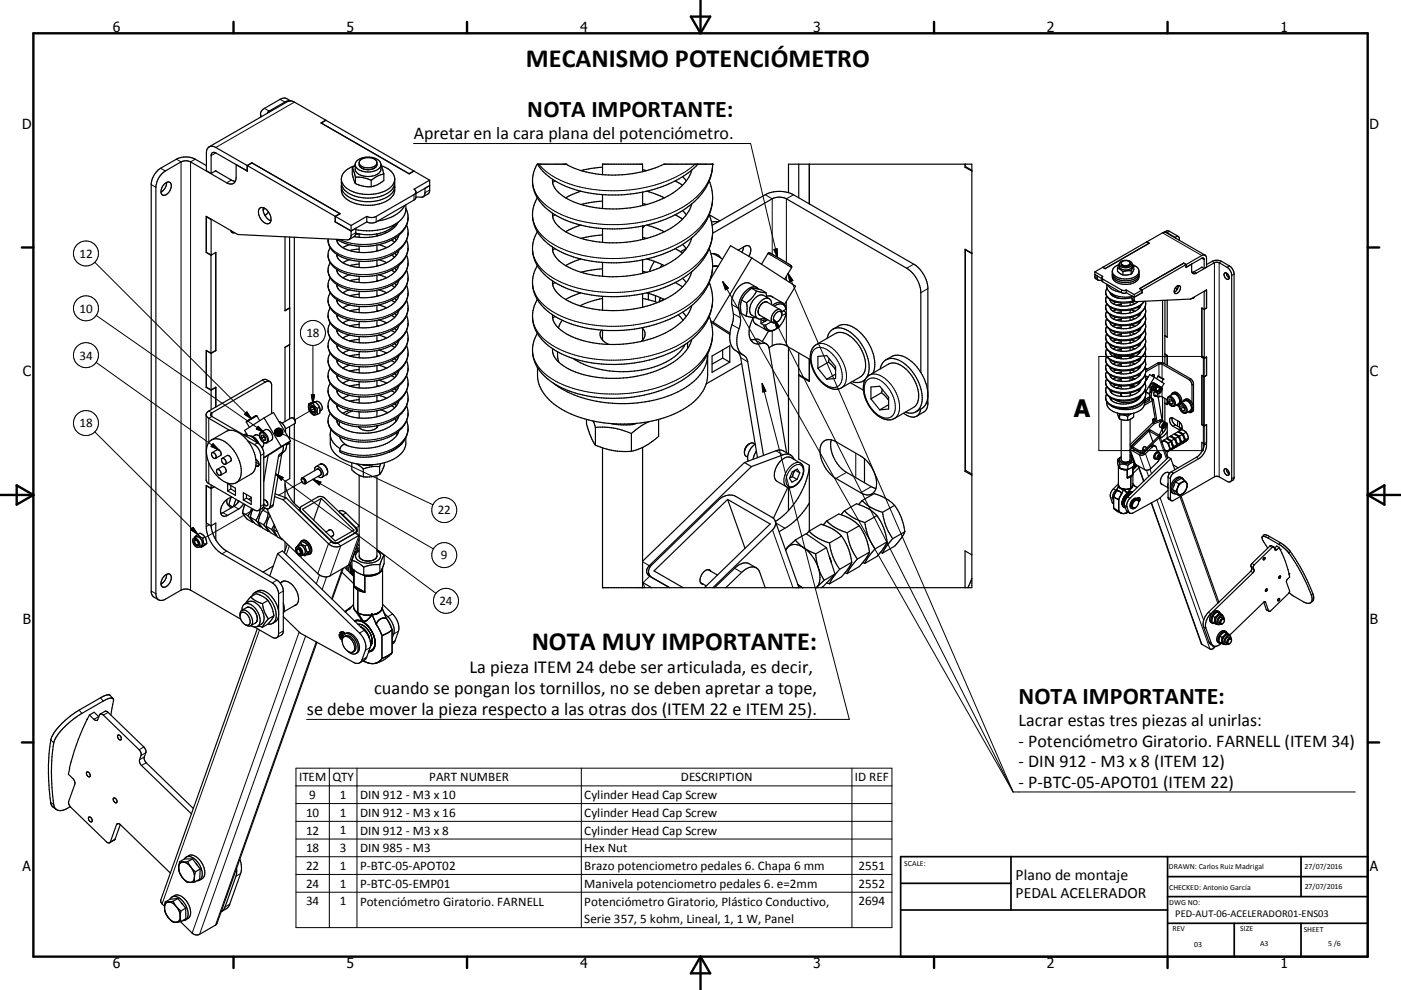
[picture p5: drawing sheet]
<svg xmlns="http://www.w3.org/2000/svg" width="420mm" height="297mm" viewBox="0 0 420 297" stroke-linecap="round" stroke-linejoin="round" font-family="sans-serif">
<defs><g id="words">
<g font-size="7.9">
<text x="157.6" y="20">MECANISMO POTENCIÓMETRO</text>
<text x="159.4" y="194.9">NOTA MUY IMPORTANTE:</text>
</g>
<g font-size="7.2">
<text x="158.1" y="35.1">NOTA IMPORTANTE:</text>
<text x="322" y="125">A</text>
<text x="305.4" y="211.1">NOTA IMPORTANTE:</text>
</g>
<g font-size="5.5">
<text x="140.7" y="201.9">La pieza ITEM 24 debe ser articulada, es decir,</text>
<text x="112.2" y="208.3">cuando se pongan los tornillos, no se deben apretar a tope,</text>
<text x="91.9" y="214.5">se debe mover la pieza respecto a las otras dos (ITEM 22 e ITEM 25).</text>
</g>
<g font-size="5.4">
<text x="124" y="41.8">Apretar en la cara plana del potenciómetro.</text>
<text x="305.4" y="217.8">Lacrar estas tres piezas al unirlas:</text>
<text x="305.4" y="224">- Potenciómetro Giratorio. FARNELL (ITEM 34)</text>
<text x="305.4" y="230.1">- DIN 912 - M3 x 8 (ITEM 12)</text>
<text x="305.4" y="236.3">- P-BTC-05-APOT01 (ITEM 22)</text>
</g>
<g font-size="4.7">
<text x="304.5" y="263.9">Plano de montaje</text>
<text x="304.5" y="269.3">PEDAL ACELERADOR</text>
</g>
<g font-size="4.2">
<text x="33.9" y="9.6">6</text>
<text x="103.9" y="9.6">5</text>
<text x="173.9" y="9.6">4</text>
<text x="243.8" y="9.6">3</text>
<text x="313.9" y="9.6">2</text>
<text x="383.9" y="9.6">1</text>
<text x="6.7" y="38.7">D</text>
<text x="410.5" y="38.7">D</text>
<text x="6.9" y="112.9">C</text>
<text x="410.7" y="112.9">C</text>
<text x="6.9" y="187.1">B</text>
<text x="410.7" y="187.1">B</text>
<text x="6.8" y="261.4">A</text>
<text x="410.7" y="261.4">A</text>
<text x="33.9" y="290.4">6</text>
<text x="103.9" y="290.4">5</text>
<text x="173.9" y="290.4">4</text>
<text x="243.8" y="290.4">3</text>
<text x="313.9" y="290.4">2</text>
<text x="383.9" y="290.4">1</text>
</g>
<g font-size="3.9">
<text x="23.8" y="77.3">12</text>
<text x="23.8" y="93.8">10</text>
<text x="91.9" y="101.2">18</text>
<text x="23.8" y="107.9">34</text>
<text x="23.8" y="128.2">18</text>
<text x="131.2" y="154.3">22</text>
<text x="132.2" y="167.8">9</text>
<text x="131.7" y="181.5">24</text>
<text x="89.7" y="234.4">ITEM</text>
<text x="92.7" y="239.7">9</text>
<text x="99.7" y="234.4">QTY</text>
<text x="101.9" y="239.7">1</text>
<text x="107.9" y="239.7">DIN 912 - M3 x 10</text>
<text x="128.7" y="234.4">PART NUMBER</text>
<text x="175.2" y="239.8">Cylinder Head Cap Screw</text>
<text x="204.1" y="234.4">DESCRIPTION</text>
<text x="256.3" y="234.4">ID REF</text>
<text x="91.8" y="245">10</text>
<text x="101.9" y="245">1</text>
<text x="107.9" y="245">DIN 912 - M3 x 16</text>
<text x="175.2" y="245.1">Cylinder Head Cap Screw</text>
<text x="91.8" y="250.4">12</text>
<text x="101.9" y="250.3">1</text>
<text x="107.9" y="250.4">DIN 912 - M3 x 8</text>
<text x="175.2" y="250.4">Cylinder Head Cap Screw</text>
<text x="91.8" y="255.6">18</text>
<text x="101.9" y="255.6">3</text>
<text x="107.9" y="255.6">DIN 985 - M3</text>
<text x="175.2" y="255.6">Hex Nut</text>
<text x="91.8" y="260.9">22</text>
<text x="101.9" y="260.9">1</text>
<text x="107.9" y="260.9">P-BTC-05-APOT02</text>
<text x="175.2" y="261">Brazo potenciometro pedales 6. Chapa 6 mm</text>
<text x="257.4" y="260.9">2551</text>
<text x="91.8" y="266.3">24</text>
<text x="101.9" y="266.3">1</text>
<text x="107.9" y="266.3">P-BTC-05-EMP01</text>
<text x="175.2" y="266.4">Manivela potenciometro pedales 6. e=2mm</text>
<text x="257.4" y="266.3">2552</text>
<text x="91.8" y="271.5">34</text>
<text x="101.9" y="271.5">1</text>
<text x="107.9" y="271.7">Potenciómetro Giratorio. FARNELL</text>
<text x="175.2" y="271.7">Potenciómetro Giratorio, Plástico Conductivo,</text>
<text x="257.4" y="271.5">2694</text>
<text x="175.2" y="276.9">Serie 357, 5 kohm, Lineal, 1, 1 W, Panel</text>
</g>
<text font-size="3.1" x="352.3" y="275.3">PED-AUT-06-ACELERADOR01-ENS03</text>
<g font-size="2.4">
<text x="271.1" y="259.7">SCALE:</text>
<text x="350.4" y="260.8">DRAWN: Carlos Ruiz Madrigal</text>
<text x="391.1" y="260.6">27/07/2016</text>
<text x="350.5" y="267">CHECKED: Antonio García</text>
<text x="391.2" y="266.7">27/07/2016</text>
<text x="350.5" y="271.4">DWG NO:</text>
<text x="351.5" y="279.3">REV</text>
<text x="371.9" y="279.4">SIZE</text>
<text x="390.9" y="279.6">SHEET</text>
<text x="358.1" y="284.1">03</text>
<text x="377.8" y="283.9">A3</text>
<text x="398.2" y="283.8">5 /6</text>
</g>
</g></defs>
<g fill="none" stroke="#000" stroke-width=".3">
<path d="M79.3 32.5l1.4 .8v.4M84 29.8l1.4 .8M88.3 30.6l-23.6 13.6M45.3 55.4l1.4 .8M48.2 50.5l1.4 .8M52.9 47.8l1.4 .8v128.4M58.5 47.8l-1.4 .8v128.4M64.7 45.9l-1.4 .8M69.4 54l-1.4 .8M107.7 49.4a2.72 2.72 0 0 0 3.6 1.4 1.79 1.79 0 0 0 1.7-1.4M124 43.1h101l8.1 34.1M124.1 58.4v1.6"/>
<path d="M128.8 57l-1.4 .8M161.6 49.3a24.6 24.6 0 0 0 15.5 7.4 41.9 41.9 0 0 0 29.7-6.1l1.6-1.3M213.6 59.4a14.9 14.9 0 0 1-7.4 11.9 34.5 34.5 0 0 1-10.5 4.7l-1.9 .5a44.2 44.2 0 0 1-22.2-.7 17.6 17.6 0 0 1-11.3-8.3l-.5-1.7-.1-1.4M213.7 49.3a15.5 15.5 0 0 1-8 12.2 40.4 40.4 0 0 1-20.4 5.9h-2.7a31.1 31.1 0 0 1-19.4-6.3 9.3 9.3 0 0 1-3.5-6.8M229.4 58.4l2.1 1.2v16.7M237.9 58.4l-2.1 1.2v19.2M28.4 78.7l47 47M79.3 64.4l.3 .1M106.7 69.8l-1.4 .8M112.8 64.9v1.7M122.3 65.3a8 8 0 0 1-5.8 6.6 20 20 0 0 1-10.6 1.2l-2-.5-2-.8M122.3 69.8a7.7 7.7 0 0 1-5.3 6.4 17.7 17.7 0 0 1-16.9-1 4.2 4.2 0 0 1-1.7-3.2"/>
<path d="M122.3 74.3a8 8 0 0 1-5.8 6.7 17.9 17.9 0 0 1-16.1-1 4.4 4.4 0 0 1-2-3.4M122.3 78.8a8.2 8.2 0 0 1-5.8 6.7 18.1 18.1 0 0 1-16.1-1l-1.5-1.6-.5-1.8M213.6 79.7a15.4 15.4 0 0 1-7.9 12.3 40.6 40.6 0 0 1-21 5.9 38 38 0 0 1-17.1-3.4 13 13 0 0 1-7.8-8.4l-.1-1.3M213.6 69.5a14.9 14.9 0 0 1-7.4 12 32.8 32.8 0 0 1-10.5 4.7 44.5 44.5 0 0 1-21.8 .4 20.2 20.2 0 0 1-13.1-8l-.9-1.9-.2-2.1M215.3 80l-.8-.2-.9 .2M230.2 76.1h.1M230.2 76.1l7.1 4.2M232 74.9l1-.3 .1 2.6zM273.9 79.3l-2.1 1.2M336.1 79.2a1.54 1.54 0 0 0 2.7 0M348.5 69.9l11.8 6.8M350.7 69.4l-.8 .4"/>
<path d="M353 70.8l-.7 .6M360.3 77.5l.7 .4M363.4 78.4l.7 .4v64.3M366.2 78.4l-.7 .4v64.3M368.6 79.8l-.7 .4M28.8 94.6l50.4 35.1M122.3 96.9a8 8 0 0 1-5.8 6.7 18 18 0 0 1-16.1-1 4.4 4.4 0 0 1-2-3.5M122.3 83.3a7.7 7.7 0 0 1-5.3 6.5 18.1 18.1 0 0 1-16.6-.8l-1.5-1.6-.5-1.8M122.3 87.8a7.7 7.7 0 0 1-5.3 6.5l-2.1 .8-2.8 .6a19.4 19.4 0 0 1-6.4 0 9.2 9.2 0 0 1-7.1-4.4l-.2-1.2M122.3 92.4a7.9 7.9 0 0 1-5.8 6.6 18 18 0 0 1-16.1-1l-1.1-1a3.6 3.6 0 0 1-.9-2.4M213.7 89.8a15.6 15.6 0 0 1-8.4 12.6 40.5 40.5 0 0 1-20.6 5.7 38 38 0 0 1-17.1-3.4 12.7 12.7 0 0 1-7.9-8.7v-1.1M216.7 84.5l87 153.1"/>
<path d="M216.7 84.5l1.7 1.9-.9 .5zM219.4 91.4l2.1 1.2M219.5 97.4l2.1 1.2M219.9 94.1l2.1 1.2M230 90.7a2.57 2.57 0 0 0-2.7 2.5l.1 .8 .4 .5M231.5 99.2v4.5M232.2 96l71.5 141.6M232.2 96l1.6 2-.9 .5zM235.8 82.9v1.2M235.8 90.4v13.3M236.3 82l67.4 155.6M236.3 82l1.4 2.2-.9 .3z"/>
<path d="M278.2 86.6l-2.1 1.2M328.2 83l.8 .4M330.6 83.7v.9M331.5 90a3.8 3.8 0 0 0 3.8 2.8 8.2 8.2 0 0 0 7.7-2.4M331.5 87.7l.5 1.3 1.9 1.2 2.3 .4h1.9l1.8-.4M336.3 87v.8M339.3 89.4l.7 .4M343.5 97.9a5 5 0 0 1-4.8 3.9 7.2 7.2 0 0 1-6.9-1.9l-.3-.9M343.5 95.6a5 5 0 0 1-4.8 3.9 7.2 7.2 0 0 1-6.9-1.8l-.3-.9M343.5 93.4a5 5 0 0 1-4.8 3.9 7.2 7.2 0 0 1-6.9-1.9l-.3-.9M343.5 91.1a5 5 0 0 1-4.8 3.9 7.2 7.2 0 0 1-6.9-1.9l-.3-.9M353 86.7l-.1 .1"/>
<path d="M358 81.5l.7 .4M370 82.2l-.7 .4M28.8 108.7l36.8 26.3M78.6 114.1l1 .5M93.3 118.5h1l-.5 2.5zM93.8 103.6v17.4M122.3 101.4a8.3 8.3 0 0 1-6.3 6.9 17.5 17.5 0 0 1-15.9-1.5 4.2 4.2 0 0 1-1.7-3.1M122.3 105.9a7.6 7.6 0 0 1-5.3 6.5 17.5 17.5 0 0 1-16.9-1l-1.4-1.7-.3-1.5M122.3 110.4a8.2 8.2 0 0 1-5.8 6.7 17.9 17.9 0 0 1-16.1-1 4.3 4.3 0 0 1-2-3.4M122.3 115a8.1 8.1 0 0 1-5.8 6.6 18.1 18.1 0 0 1-16.1-1l-.3-.2a4.2 4.2 0 0 1-1.7-3.2M122.3 119.5a7.8 7.8 0 0 1-5.3 6.4 18.1 18.1 0 0 1-16.6-.7l-1.5-1.7-.5-1.8M213.6 100v.9a17 17 0 0 1-9.8 12.6l-4.4 2-5.6 1.7-5.2 .8-5.9 .2a31.4 31.4 0 0 1-19.5-6.3 9.5 9.5 0 0 1-3.5-6.8"/>
<path d="M222.1 107.3l2.1 1.2M226.1 101.8l2.1 1.3M228.5 115.1l26.1 100.7h-162.7M228.5 115.1l1.1 2.3-1 .2zM244.2 104.8a3.7 3.7 0 0 1 4.7 .8 9.3 9.3 0 0 1 3.3 9.1 2.84 2.84 0 0 1-4.6 .8 9.9 9.9 0 0 1-4.2-9.4zM244.8 103.4a4.9 4.9 0 0 1 5.7 1.9 9.9 9.9 0 0 1 2.8 9.9l-1.1 1.2M259.8 114.2a3.2 3.2 0 0 1 4.6 .3 9.3 9.3 0 0 1 3.7 9.4 2.79 2.79 0 0 1-4.5 .8 9.4 9.4 0 0 1-4.2-9.8zM260.7 112.6a4.8 4.8 0 0 1 5.2 1.5 10.5 10.5 0 0 1 3.5 9.9l-.4 .7-.9 .9M329.4 106.9h31.4v28.3h-31.4zM343.5 118.2a5 5 0 0 1-4.8 3.9 6.9 6.9 0 0 1-6.9-1.9l-.3-.8M343.5 116a4.7 4.7 0 0 1-4.3 3.7 7.3 7.3 0 0 1-7.4-1.7l-.3-.9M343.5 113.7a5 5 0 0 1-4.8 3.9 7 7 0 0 1-6.9-1.9l-.3-.9"/>
<path d="M343.5 111.4a5 5 0 0 1-4.8 3.9 7.1 7.1 0 0 1-6.9-1.8l-.3-.9M343.5 109.2a5 5 0 0 1-4.8 3.9 7.2 7.2 0 0 1-6.9-1.9l-.3-.9M343.5 106.9a5 5 0 0 1-4.8 3.9 7.1 7.1 0 0 1-6.9-1.9l-.3-.8M343.5 104.7a5 5 0 0 1-4.8 3.9 7.1 7.1 0 0 1-6.9-1.9l-.3-.9M343.5 102.4a5 5 0 0 1-4.8 3.9 7.1 7.1 0 0 1-6.9-1.9l-.3-.9M343.5 100.2a5 5 0 0 1-4.8 3.8 7.2 7.2 0 0 1-6.9-1.8l-.3-.9M343.5 113.8h.3M344.8 116.3l.4 .3M344.8 117.6l.4 .3M344.9 116.9l.4 .3M345.3 119.8l.5 .3M346.3 118.6l.4 .3"/>
<path d="M347 109l.5 .3v3.6M347.1 116.1a.59 .59 0 0 0-.5 .9M347.2 112.9h.1M347.2 112.9l1.5 .9M347.5 118v1.1M348.4 114.4v.3M348.4 116.1v3M348.7 113.8v.1M348.9 109l-.5 .3v4.2M350.2 119.3a1.61 1.61 0 0 1 1.9 1.9 .82 .82 0 0 1-.8 .7 .82 .82 0 0 1-.8-.7 1.7 1.7 0 0 1-.3-1.9zM350.4 119a1.93 1.93 0 0 1 1.7 2.9M356.9 113.6l-.5 .3"/>
<path d="M357.8 115.2l-.4 .3M28.4 129.6l30.9 30.7M62.6 123.3l.9 .6v1l-.9 .6v7.2M62.6 138.8v6.3M63.9 133.1l1.7 1.9-2.3-1.1zM73.9 126.7h.1M74 123.6l1.4 2.1-2.1-1.4zM75.4 125.7l-1.5 1M77 124.8l-1.6 .9M77.2 132.8l-.9 .6M77.4 127.9l1.8 1.8-2.4-1zM77.7 139.4l-.9 .4"/>
<path d="M78.1 130a1.84 1.84 0 0 1 1.8 2.7 1.93 1.93 0 0 1-1.8-2.7zM78.3 129.6a2.12 2.12 0 0 1 1.8 3.2M79.1 136.1l-1 .6M84.4 136.5l-.9 .5M84.7 130.2l45.1 21.2M85.6 129.4l-.2 .1M94.1 122.6l-5.7 3.3M96 139.3a2.19 2.19 0 0 1 1.9 3l-.1 .2M122.3 128.5a7.8 7.8 0 0 1-5.4 6.5 19.1 19.1 0 0 1-15 .1M122.3 124a7.7 7.7 0 0 1-5.3 6.5 18.1 18.1 0 0 1-16.6-.8l-1.1-1.1a3.6 3.6 0 0 1-.9-2.4M232.6 135.2l2.1 1.3M240 138.9a3.4 3.4 0 0 0-3.9 2 4.3 4.3 0 0 0-.5 5l.3 .2"/>
<path d="M256.6 135.9v7.4M278.2 120.9l-.6 .3M336.1 137.9a1.54 1.54 0 0 0 2.7 0M338.8 133.5l.5 .3M339.1 136.8l.3 .1M339.3 134.4l-.5 .5 1.6 4.4M341.4 139.9l1.6 4.4M342 136l-.4 .4 1.6 4.5M342.9 135.8l.5 .3 1.6 4.5M343 135.7v.1M345 133.9l.4 .2M347.4 136.6a.46 .46 0 0 1 .7-.1 .46 .46 0 0 1 0 .7 .58 .58 0 0 1-.4 .5 .58 .58 0 0 1-.7-.2z"/>
<path d="M347.5 131.3l2.2 6.5M347.7 130.9l.6 .3M347.7 126l.5 .3M348 136.2a1.04 1.04 0 0 0-1 1.6M348.7 127.2a.51 .51 0 0 1 .9 0 .51 .51 0 0 1-.3 .8 .52 .52 0 0 1-.7 .4 .52 .52 0 0 1-.1-.9zM349.3 126.9a1.05 1.05 0 0 0-.9 1.6M352.4 127.5l-.7 .4M353 126.2v1.6M353.9 121.2a1.66 1.66 0 0 1 1.4 2.7 1.75 1.75 0 0 1-1.4-2.7zM353.9 121a1.94 1.94 0 0 1 1.7 2.9M354.1 128.4l-.8 .4M357.8 122.9h-.1"/>
<path d="M358.7 137.2l.7 .4M361 133.1l.7 .4M57.9 158.2l1.4 2.1-2.1-1.4zM62.8 157.4l-1 .6M66.8 153.8l1.5 .8M70.1 151.9l1.5 .8M76.1 152.9l-14.6 8.4M79.1 151.3l-1 .6M81.9 151.4l-.9 .6M82.6 142.2l48.1 35.8M82.6 142.2l2.3 1.1-.6 .8zM89.9 152.7l-.4 .2"/>
<path d="M90.4 153.6l-.1 .2M90.9 144.3l-7.3 4.2M93.8 143.8l36.1 20.9M93.8 143.8l2.4 .8-.5 .9zM94.9 140.8a1.07 1.07 0 0 1 1.2 .3 1.07 1.07 0 0 1 .3 1.1l-.5 .4M95.1 140.8a1.15 1.15 0 0 1 1 1.7M103.7 153.9l-.9 .5M106.7 159.7l.9 .9-3.2 9M107.7 157.8l-1 .8M231.6 159l6.1 17.3M232.7 156.9l2.6 1.6M237.4 140.3a2 2 0 0 1 3.2-.3 4.9 4.9 0 0 1-3.6 6.1 2.03 2.03 0 0 1-1.2-3.1l.8-1.6z"/>
<path d="M253.8 141.7l-3.2 1.8M261.2 146l-3.2 1.8M332.9 149.2l.7 .4M333.4 150.7l.5 .2M333.8 146.6l.7 .4M337.2 151.7l.7 .4M337.7 153.1l.7 .4M338.1 149.1l.7 .4M341.1 149.4l.2 .1M343.7 141.1l.7 1.9M344.8 140.8l.4 1.3M345.2 150.8l15.1 42.5"/>
<path d="M346.8 149.9l16 44.8M347.8 149.3l13.1 36.8M350.2 143.2l.7 .4M350.2 149.2l.7 .4M351.1 141.6l.7 .4M353.8 149l11.3 32M370 143.2l-.7 .4M45.3 177.3l1.4 .8M68 165.3l-1.4 .8M83 174l-1.4 .9M84.9 177.3l-1.4 .8M86.7 163.8l-.9 2.6"/>
<path d="M89.2 164.5a1.17 1.17 0 0 1 1 1.7M95.8 172.5l-1 2.7M97.9 173.1l-1.3 3.7M99.4 162.3l-.1 .2M99.4 162.6l-.9 .5-3.2 9M101.3 162.9l.8 .9-3.1 9M102.6 170.7l-3.2 8.9M107.1 164.5l-.5 .3M107.7 166.8a2.99 2.99 0 0 0 4.3 1.2l.8-.6 .2-.6M192.6 168.5l2.1 1.2 .1 .5M194.8 172.9l-2 1.9 .5 1.5M220.3 170.5l2.1 1.2"/>
<path d="M375 171.4l.7 .4M375 169.9l.8 .4M375.3 170.5l.7 .4M375.3 169l.8 .4M380.6 161l-.4 .4M380.7 163.8l.7 .4M382.1 164.5l.7 .4M383.8 162.8l-.4 .5M386.5 172.2h.1M386.9 165.5l-.5 .5M393.6 178.1l-.5 .4M73.9 182.3a3 3 0 0 1 3.2 3.1l-.1 .9-.4 .6"/>
<path d="M77.8 189l-29.2 82.2M84.9 189.3l-1.4 .8M89.7 189.6l-32.1 90.3M91.6 190.8l-31.8 89.5M94.8 192.6l-30.2 84.9M103.2 189.8l-.4 .2M109.2 189.1l-1.4 .8M109.9 197.2l-1.4 .8M111 194.3l-1.4 .8M117.7 184.2l-1.4 .8M118.4 192.3l-.8 .5M119.5 189.4l-1.5 .8"/>
<path d="M360.8 188l.7 .4M362.3 183.7l.7 .4M362.5 192.6l.7 .4M363.5 193.6l.3 .9M366.4 185.2a1.15 1.15 0 0 0-1 1.7M368.5 191.2a1.16 1.16 0 0 0-1 1.7M379.2 180.5l.2 .2M379.6 182.8l.8 .5M23.7 213l.9 1M29.6 215l-1.5 .8M30.1 209.4l.9 .9M32.4 213.7l-1.4 .8"/>
<path d="M15.2 222l.9 .9M20.8 230.4v.1M43.1 224.1l-1.4 .8M43.3 227.1l-1.5 .8M43.7 225.8l-1.4 .9M43.8 228.8l-1.4 .8M88.7 230.5h178.7v47.8h-178.7zM88.7 235.8h178.7M98.7 230.5v47.8M107 230.5v47.8M174.3 230.5v47.8M255.4 230.5v47.8"/>
<path d="M303.7 237.6h102.6M15.2 240.7l.9 .7M34.5 251.7l-1.4 .8M35.5 247.1l-.6 .3M88.7 241.1h178.7M88.7 246.4h178.7M88.7 251.7h178.7M88.7 257h178.7M68.9 271.3l-1.4 .8M72.1 262.1l-1.4 .8M88.7 262.3h178.7M88.7 267.7h178.7"/>
<circle cx="25.8" cy="76" r="3.8"/>
<circle cx="25.8" cy="92.5" r="3.7"/>
<circle cx="93.8" cy="99.9" r="3.8"/>
<circle cx="25.8" cy="106.6" r="3.7"/>
<circle cx="25.8" cy="126.9" r="3.7"/>
<circle cx="133.2" cy="153" r="3.8"/>
<circle cx="133.2" cy="166.5" r="3.8"/>
<circle cx="133.7" cy="180.3" r="3.7"/>
</g>
<g fill="none" stroke="#000" stroke-width=".36">
<path d="M78.1 34.2l.3 .8M87 30.3l-1.3 .1-5 2.9-.6 .7M87.1 30.3l-1.3-.8h-1.2l-5.3 3-.8 .7a2.13 2.13 0 0 0-.4 2M96.3 36.9l1.4-.8 31.1 18M97.7 36l-1.4 .9 26.4 15.2 1.4-.8M97.7 36l-9.4-5.4-.9-.3h-.9l-23.8 13.7M97.7 36v.1M49.3 55.2a1.17 1.17 0 0 1 1.7-.4 1.17 1.17 0 0 1 .2 1.7 2.27 2.27 0 0 1-2.5 2 2.48 2.48 0 0 1 .6-3.3zM49.9 54.7a3.3 3.3 0 0 1-1.6 3M61.9 49.7l-3.4-1.9a6.3 6.3 0 0 0-5.6 0l-4.7 2.7a6.4 6.4 0 0 0-2.9 4.5v122.7l.7 1.3 1.6 1M63.3 52l-1.4-.8v-5.3a1.71 1.71 0 0 1 .8-1.9 1.71 1.71 0 0 1 2 .2l35.8 20.7M64.6 51.3l4.8 2.7 1.1 .4"/>
<path d="M64.7 51.3l-1.4 .7M74.1 49.7v1.6l-3.3-1.9v3.8a1.73 1.73 0 0 1-.8 1.8 1.73 1.73 0 0 1-2-.2l-10.9-6.2a3.2 3.2 0 0 0-2.8 0l-4.7 2.7a6.3 6.3 0 0 0-2.9 4.9v121.9a1.73 1.73 0 0 0 .9 1.9 1.73 1.73 0 0 0 2-.2l4.7-2.8a3.2 3.2 0 0 1 2.8 0l15 8.7M74.1 51.3l-9.4-5.4a.86 .86 0 0 0-1-.1 .86 .86 0 0 0-.4 .9v5.3M74.1 51.3h.1M75.5 48.8l26.5 15.3M75.5 48.8v.1M75.5 48.8l-1.4 .9M75.5 48.9l-1.4 .8M102.3 53.7a4.4 4.4 0 0 0 3.4 4.9 11.9 11.9 0 0 0 11.6-1.5l.9-1.5 .1-1.9M102.4 55.4a4.7 4.7 0 0 0 3.9 5.6 11.2 11.2 0 0 0 11.3-2.1l.6-1.1 .1-1.9M105.6 50.3l1 2.9M105.6 50.3l.1 2.2 .9 2.6"/>
<path d="M106.5 49.7a4.8 4.8 0 0 0-4.1 4.3 5.3 5.3 0 0 0 4.3 3.8 11.5 11.5 0 0 0 10.7-1.9 3.2 3.2 0 0 0-1-5.2l-2.1-1M106.5 49.5v.2M106.5 49.7l-.9 .6M106.6 53.2a9.5 9.5 0 0 1 4.7 .9M106.6 55.1l2.3 .8 2.4 .1M106.6 53.2v1.9M107.7 48.8a2.23 2.23 0 0 0 2.8 2.1 2.12 2.12 0 0 0 2.5-2.1M107.9 48.2a3.5 3.5 0 0 1 5.1 .4 2.16 2.16 0 0 1-2.8 1.7 1.85 1.85 0 0 1-2.4-1.9zM111.3 54.1v1.9M114.2 49.4v1.3a3 3 0 0 1-3.4 2.2 4 4 0 0 1-4.3-1.9v-1.8a4.2 4.2 0 0 1 5.2-1.9 2.26 2.26 0 0 1 2.4 2.7 5.1 5.1 0 0 1-7.5 0l-.1-.3M114.2 49.5l.9 2.7M115.1 52.2l-2.4 .9-1.4 1"/>
<path d="M115.1 52.2v1.9l-1.9 1.3-1.9 .6M118.3 55.4a4.1 4.1 0 0 1-3.1 4.2 11.7 11.7 0 0 1-11.9-1.5l-.6-.8-.4-1.1M124.1 51.4l-1.5 .7M124.7 58.1l4.1-2.4-1.4 .8v1.3a1.12 1.12 0 0 1-1.1 1.4l-1.6-.1M124.7 57.7l-.6 .7-11.3 6.5a3.1 3.1 0 0 1-2.8 0M128.8 54.1l-.1 3.7-1.8 1.2M128.8 54.1l-4.7 2.7 .6 .7v1.9l-.4 .5-11.5 6.7a3.1 3.1 0 0 1-2.8 0M161.1 49.3h8.6a33.4 33.4 0 0 0 23.9 2l5.5-2h14.6a17.1 17.1 0 0 1-9.1 13.9 41.5 41.5 0 0 1-29.1 4.6l-1.9-.4a20.3 20.3 0 0 1-12.7-8.3 9.6 9.6 0 0 1 .2-9.8zM161.2 49.3a20.6 20.6 0 0 0 13.4 8.2l1.7 .3a42.7 42.7 0 0 0 10 .7 34.5 34.5 0 0 0 23-9.2M165.7 53.8v.9M165.7 54.7a7.8 7.8 0 0 0 4.7 5.1l3.8 1.5M166.4 54.3l-.7 .4"/>
<path d="M174.2 57.4l-4.6 2M180.6 58.4v4.2M180.6 50.2l-3.3 .3-3.1 .7M192.6 51.5v-2.2h-12v3.1M192.6 57.6v4.1M192.6 50.9l1.3 .3M193.9 57.4l5.3 2M202.4 54.3l2.3 1.3M204.6 53l1.2 1.3M207.4 51a14.5 14.5 0 0 1-8.8 8.6 36.5 36.5 0 0 1-24.4 1.7M212.6 54.3a14.7 14.7 0 0 1-5.3 17.1 39.1 39.1 0 0 1-29.2 7.1 24.7 24.7 0 0 1-16.1-7.7 9.7 9.7 0 0 1-.9-11.4M236.4 57.8v-8.5h55v127h-110.8v-41.9"/>
<path d="M239.5 49.3v10M242.6 49.3v11.9M289.3 49.3v.9M289.3 50.2l2.1 1.1M289.4 49.3v.7l2 1.1M289.5 50l-.2 .2M61.8 75.7l1.5 .8M61.9 65.1l-.1 10.6M61.9 65.1l1.4 .8M62 65l-.1 .1M63.3 76.5l1.4-.8v29.5M63.3 76.5v29.4"/>
<path d="M63.3 65.9v10.6M63.4 65.8l-.1 .1M69.2 69.2l.3 .6h.8M79 62.3a3.8 3.8 0 0 0 2.2 3.9M79 62.3a1.19 1.19 0 0 0-1.3 .3 1.19 1.19 0 0 0-.2 1.3 3.3 3.3 0 0 0 3 3.2 2.34 2.34 0 0 0 0-3.4l-1.3-1.3M79 62.3l.2 .1M79.3 62.4l-.4 .6M80.5 63.6l-1.1 1M85.4 71v22.2l1.5-.8M86.8 71.1v21.2M88.2 71.2v54.5M99 74.3a5 5 0 0 0 2.7 7 17.9 17.9 0 0 0 16.6-.8"/>
<path d="M100.5 66.6l4.8 2.7 4.7-2.7M100.5 64.9v1.7M100.5 66.5v.1M100.5 64.9l4.8 2.7M101 71.8l.3 .2M101 76.3a4 4 0 0 0 3.4 3.3l.4 .1M101 71.8a4.2 4.2 0 0 0 3.8 3.4M101.3 72l2.8 1.2 2.8 .6 2.5 .1 3.6-.4M101.4 72l-.4 .2M101.4 76.6l-.4 .2M101.9 64.1h.1M102 64.1l-1.5 .8"/>
<path d="M104.8 77.9l-2 .9M104.8 73.4l-2 .9M104.8 75.2l2.9 .5M105.3 67.6v3a1.16 1.16 0 0 1-1.1 1.4l-32.8-1.6-9.6-5.5v10.8M106.6 70.3l-.3 .6-1.6 .9M106.7 68.5l-.1 1.8M107.7 70.2v1M107.7 73.9v1.8M107.7 78.4v1.8M107.7 70.2l-1.1 .1M107.7 74.7l-2.9 .5M107.7 79.2l-2.9 .5"/>
<path d="M110 64.9l-4.7 2.7M110 64.9v1.7M113 70.2v.6M113 73.5v1.8M113 78v1.8M113 70.5l.6 .2M113 75.1l.6 .1M113 79.6l.6 .1M113.5 73.4l-.5 .1M113.6 77.9l2.3 .9M113.6 73.4l2.3 .9M115.4 69.5l.5 .3"/>
<path d="M117.4 72l.9 .6M117.4 76.6l.9 .5M117.9 67.8l.4 .3M118.3 67.3a11.4 11.4 0 0 1-11 2.8l-.6-.1M118.3 76l.5 .6M118.3 71.5l.5 .5M118.6 67.2l.2 .3M119.4 66.7a10.9 10.9 0 0 1-9.2 4.5l-4-.2M119.6 75.1a8.4 8.4 0 0 1-6.8 4.8l-1.4 .2a15.4 15.4 0 0 1-6.6-.4M119.6 79.6a8.2 8.2 0 0 1-6.8 4.8l-2.4 .4-2.7-.1M119.6 70.6a8 8 0 0 1-6.4 4.7l-2.8 .4h-2.7M121.3 61.6a10.1 10.1 0 0 1-8.1 4.7"/>
<path d="M121.7 61.4a5.9 5.9 0 0 1-4.1 6.3 18 18 0 0 1-10.9 1.2M121.7 62.5a6.6 6.6 0 0 1-2.9 8.7l-2.4 1.3-2.9 .9M121.9 67.5a7.1 7.1 0 0 1-3.9 8.7 17.9 17.9 0 0 1-17 .2 5.2 5.2 0 0 1-2.6-4.7M121.9 72a6.9 6.9 0 0 1-3.6 8.5M121.9 76.6a6.9 6.9 0 0 1-3.6 8.4 17.6 17.6 0 0 1-17.5 .2 4.7 4.7 0 0 1-1.8-6.4M161.1 79.7a21.6 21.6 0 0 0 14.2 8.4 43.6 43.6 0 0 0 18.6-.2M161.1 69.5a9.7 9.7 0 0 0 0 10.2M165.7 64v.9M165.7 74.1v1M165.7 75.1a8.3 8.3 0 0 0 5.4 5.4l3.1 1.2M165.7 64.9a7.8 7.8 0 0 0 4.7 5.1l3.8 1.5M166.4 64.4l-.7 .5"/>
<path d="M166.4 74.6l-.7 .5M174.2 77.7l-4.6 2M174.2 67.5l-4.6 2M180.6 68.6v4.1M180.6 78.7v4.2M180.6 60.3l-6.4 1M180.6 70.5l-6.4 1M192.6 67.8v4M192.6 78v4M192.6 61.1l1.3 .2M192.6 71.3l1.3 .2M193.3 67.7l-.7 .8"/>
<path d="M193.9 77.7l4.7 1.7M193.9 67.5l5.3 2M196.2 78.4l-1.5 3M198.6 79.4l-.7 .9M198.6 79.4l.6 .3M202.4 64.4l2.3 1.3M202.4 74.6l2.3 1.3M204.7 73.3l1 1.3-1.7 .9M204.7 63.2l1.1 1.2M207.4 71.3a14.6 14.6 0 0 1-8.8 8.6 36.5 36.5 0 0 1-24.4 1.8M207.4 61.1a14.5 14.5 0 0 1-8.7 8.7 36.3 36.3 0 0 1-24.5 1.7M212.6 74.6a14.7 14.7 0 0 1-5.3 17.2 37.3 37.3 0 0 1-22.4 7.4h-2.3a30 30 0 0 1-18.7-6.1 10.1 10.1 0 0 1-2.8-13.4"/>
<path d="M212.6 64.4a13.3 13.3 0 0 1 1 5.6M212.6 64.4l3.2 1.9M213.1 76.1a2.73 2.73 0 0 1 3 1.3M213.5 67.6l15.9-9.2a9.4 9.4 0 0 1 8.5 0l36 20.9a9.5 9.5 0 0 1 4.3 6.8v35.3l-.3 1.2-.4 .6-2.7 1.7M213.6 70l17.9-10.4a4.7 4.7 0 0 1 4.3 0l36 20.9a9.4 9.4 0 0 1 4.3 7.3v23.9M213.6 70a17.6 17.6 0 0 1-9.6 13.9l-4.4 2.2-5.7 1.8M213.7 79.9l.8-.1 .8 .2M213.8 76.1l2.8 1.6M213.9 76.1l.1 .1M215.3 66.6h-2M221.3 75l1.9-1.1a1.24 1.24 0 0 1 1.6 .1 1.24 1.24 0 0 1 .3 1.5l-.6 1.4M223 74.1l-.6 1.6"/>
<path d="M225.4 77.4l13.1 8.5-3.3 5.4M225.4 77.4l-6.4-3.7-6 10.1M225.4 77.4l-11.6 19.3M228.3 79.3l1.9-3.2a1.68 1.68 0 0 1 2 .5l5 3.1M230.7 75.9h.1M237.2 79.7v.1M237.2 79.8l.1 .5-2 3.4M289.4 75l2 1.1M289.4 75v66.1l2 1.1M289.5 74.9l-.1 .1M291.4 76l-2.1-1.2v66.6M335.5 79.2l.1 .2"/>
<path d="M335.5 79.2a1.89 1.89 0 0 0 3 1.7l.8-.6 .1-1.1M335.5 79.4l-.5 1M335.5 79.4a1.94 1.94 0 0 0-1.7 1.1 1.94 1.94 0 0 0 .2 2.1 5.5 5.5 0 0 0 7.3-.6 2.01 2.01 0 0 0-1.9-2.6l.5 .5M336.1 79a1.64 1.64 0 0 0 2.7 0M336.3 78.6a1.71 1.71 0 0 1 2.5 .2 1.41 1.41 0 0 1-1 1.3 1.41 1.41 0 0 1-1.5-.6l-.2-.6zM339.4 79.2a2.24 2.24 0 0 0-3.9 0M339.4 79.2a2.3 2.3 0 0 1-3.8 .2M339.9 79.9l-.8 1.4M339.9 79.9v1l-.8 1.3M343.8 72.6l.7 .4-13.2 7.6M344.5 73l-13.2 7.6M349.1 69.6l.7-.3 .9 .1 2.5 1.5 .4 .6v.6"/>
<path d="M349.2 69.6l.7 .2 2.7 1.7M353.6 71.7l-.1 .3M354.9 79l-13.2 7.6M354.9 79l.7 .4v.8M354.9 78.9l.7 .5v.8M354.9 78.9v.1M354.9 78.9l-13.2 7.7M361.3 76.6l-11.8-6.8-.5-.1-20.8 11.9M361.7 79.4l1.7-1a3.2 3.2 0 0 1 2.8 0l2.4 1.4a3.1 3.1 0 0 1 1.4 2.4v61.2l-.3 .6-.8 .5M86.8 92.4h.1M86.8 92.3l-1.4 .8M86.9 92.4v11l-1.5 .8v22.2"/>
<path d="M99 83.3a4.8 4.8 0 0 0 2.3 6.7 17 17 0 0 0 12.3 1.5M99 87.8a4.9 4.9 0 0 0 2.7 7 18 18 0 0 0 16.6-.7M99 92.4a4.8 4.8 0 0 0 2.3 6.7 16.8 16.8 0 0 0 12.3 1.4M99 96.9a4.9 4.9 0 0 0 2.7 7 17.4 17.4 0 0 0 11.9 1.1M101 80.9a3.7 3.7 0 0 0 3.1 3.1l.7 .2M101 89.9v.4M101 98.9a4.2 4.2 0 0 0 3.8 3.4M101 94.4a4 4 0 0 0 3.4 3.2l.4 .2M101 90.3a4.1 4.1 0 0 0 3.1 2.7l.7 .2M101 85.4a3.7 3.7 0 0 0 3.1 3.1l.7 .2M101.4 81.1l-.4 .2M101.4 85.6l-.4 .2"/>
<path d="M101.4 90.1l-.4 .2M101.4 94.6l-.4 .2M101.4 99.1l-.4 .2M104.8 96l-2 .9M104.8 91.5l-2 .9M104.8 87l-2 .8M104.8 82.5l-2 .8M104.8 97.8l2.9 .5M104.8 93.2l2.9 .6M104.8 88.7l2.9 .6M104.8 84.2l2.9 .5M107.7 82.9v1.8"/>
<path d="M107.7 87.4v1.9M107.7 91.9v1.9M107.7 96.5v1.8M107.7 83.7l-2.9 .5M107.7 88.3l-2.9 .4M107.7 92.8l-2.9 .4M107.7 97.3l-2.9 .5M113 82.6v1.8M113 87.1v1.8M113 91.6v1.8M113 96.1v1.8M113 84.1l.6 .1"/>
<path d="M113 88.6l.6 .1M113 93.1l.6 .1M113 97.6l.6 .2M113.6 96l2.3 .9M113.6 91.5l2.3 .9M113.6 86.9l2.3 .9M113.6 82.5l2.3 .8M117.4 81.1l.9 .5M117.4 85.6l.9 .6M117.4 90.1l.9 .6M117.4 94.6l.9 .6M117.4 99.1l.9 .6"/>
<path d="M118.3 89.6l-2.2 1.1-2.5 .8M118.3 98.6l-2.2 1.1-2.5 .8M118.3 98.6l.5 .5M118.3 94.1l.5 .5M118.3 89.5l.5 .6M118.3 85l.5 .6M118.3 80.5l.5 .6M119.6 88.7a7.5 7.5 0 0 1-5.5 4.4l-3.2 .7h-3.2M119.6 97.7a8.5 8.5 0 0 1-6.8 4.8l-2.4 .3h-2.7M119.6 93.1a8.4 8.4 0 0 1-6.8 4.9l-1.9 .3h-3.2M119.6 84.1a8.4 8.4 0 0 1-6.8 4.8l-2.8 .4h-2.3M121.9 81.1a6.9 6.9 0 0 1-3.6 8.5"/>
<path d="M121.9 85.6a6.9 6.9 0 0 1-3.6 8.5M121.9 90.1a6.9 6.9 0 0 1-3.6 8.5M121.9 94.6a6.9 6.9 0 0 1-3.6 8.5l-2.2 1.1-2.5 .8M121.9 99.1a6.9 6.9 0 0 1-3.6 8.5M165.7 84.3v.9M165.7 94.5v.9M165.7 95.4a7.8 7.8 0 0 0 4.7 5.1 34.4 34.4 0 0 0 32.1-2.5l2.4-2M166.4 84.8l-.7 .4M166.4 94.9l-.7 .5M168.5 96.1l-1.1 2.3M174.2 87.9l-2.5 .9-2.1 1M180.2 99a2.96 2.96 0 0 0 1.8 4.1l.5 .2"/>
<path d="M180.6 88.9v4.1M180.6 99.1v2.9M180.6 89.5a27.1 27.1 0 0 0-6.7 2.2M180.6 80.7l-6.4 1M192.6 88.1v4.1M192.6 98.3v3.7M192.6 98.5a2.58 2.58 0 0 1-.4 3.9M192.6 89.5l4.5 1.3M192.6 81.4l1.3 .3M193.9 87.9l5.3 1.9M194.4 88v1.9M196.5 88.7v1.8"/>
<path d="M198 89.3l-.4 1.3 1.4-.8M202.4 84.8l2.3 1.3M203.3 94.4l1.5 1.7M204.6 83.5l1.2 1.3M204.7 93.7l1.1 1.2M204.7 96h.1M207.4 91.6a9.9 9.9 0 0 1-2.5 4.4M207.4 81.5a14.1 14.1 0 0 1-7.9 8.2 35.4 35.4 0 0 1-28.4 1 8.7 8.7 0 0 1-5.4-5.5M212.6 84.8a14.7 14.7 0 0 1-5.3 17.1 39 39 0 0 1-27.7 7.2 26.3 26.3 0 0 1-17.3-7.4 9.8 9.8 0 0 1-1.2-11.9M212.6 94.9a14.7 14.7 0 0 1-5.3 17.2 38.8 38.8 0 0 1-28.4 7.1 25.2 25.2 0 0 1-16.9-7.7 9.7 9.7 0 0 1-.9-11.5M213.1 96.3l.7 .4M213.2 96.7l5.6 3.6"/>
<path d="M213.8 96.7l5 3.2M222.3 90l-.3 2.3 .2 1.7 1.5 .8M222.3 90l1.5 .9M223.7 94.8l1.9 .5 1-.1M223.8 90.9l.2 2.1-.3 1.8M225.3 86.5l-1.7 1.6-1.3 1.9M225.3 86.5l2.1 .2M225.3 86.5l1.5 .8M225.7 95.6l.3 1.1 1 .7M225.9 95.3a7.5 7.5 0 0 0-.8 6.7M226.4 97.1l3.5 2M226.8 87.3l2.8 .5"/>
<path d="M226.8 87.3l-1.2 1.9-1.8 1.7M226.9 86.2l-2.1-1.2a3.8 3.8 0 0 0-4.4 2.3 6.5 6.5 0 0 0-1 4.1l.5 2.7a12.8 12.8 0 0 1-1 5.2 5.4 5.4 0 0 0 1.7 5.9l2.2 1.3M227.4 86.7a2.38 2.38 0 0 0-3.7 .5 6.8 6.8 0 0 0-2.2 5.4l.5 2.7a11.9 11.9 0 0 1-1 5.3 5.5 5.5 0 0 0 2.6 6.6l.6 1.3 4.7 28.1M227.4 86.7l2.2 1.1M228.2 97.1l.8 .4M229 97.5h.5M229 96.3l-.8-.4v1.2M229 97.5a2.07 2.07 0 0 0 1.4 1.8 2.07 2.07 0 0 0 2.2-.5M229.2 95.4l-.2 .9M229.5 97.5a1.77 1.77 0 0 0 2.7 1.4M229.6 87.8l.2 1.4M229.7 95.6l-.2 .7h-.5"/>
<path d="M229.8 88.9l1.2-.1 .8 .4M230.2 95.9l-2 1.2M230.4 99.3l-1.9 3.2M230.6 89.6l-1.7-1a3.5 3.5 0 0 0-3.8 2.8 2.53 2.53 0 0 0 .4 3.2l1.7 1M231.2 88.9l3.5 2M231.2 96.6l-1.7 .9M231.3 91.4a1.61 1.61 0 0 0-.9-1.9 1.61 1.61 0 0 0-2 .6 4.4 4.4 0 0 0-1.5 5.2 1.65 1.65 0 0 0 2.2 0M231.6 91.6a2.26 2.26 0 0 1 3.9 .2l.1 1M232.2 91.9a1.94 1.94 0 0 1 2-.7 1.94 1.94 0 0 1 1.4 1.6M232.5 93.2a1.05 1.05 0 0 1 1.2-.4 1.05 1.05 0 0 1 .7 1.1 2.52 2.52 0 0 1-2.8 2.9 2.51 2.51 0 0 1 .9-3.6zM232.6 98.8l-.3 .1M233.9 92.9l-3.9-2.2a2.58 2.58 0 0 0-2.7 2.8l.3 .9 4.1 2.4"/>
<path d="M234.4 94.3a.83 .83 0 0 0-.6-.9 .83 .83 0 0 0-1 .4 1.95 1.95 0 0 0-.5 2.8l.8-.1M234.8 93.2l.8 .5v.3M235.6 94l-1.3 .8M235.6 92.8l-1.2 .7M235.6 94a6.9 6.9 0 0 1-3 4.8M249.7 98.8l1.7-1a5.2 5.2 0 0 1 5.7 1.3 13.3 13.3 0 0 1 5 11.9l-.4 .9M328.2 81.6l.1 1.8 .9 .7M328.2 81.6l2.4 1.3-.3 .4v.8M330.3 83.6l-2.1-1.2 .8 .4v.8l.2 .5h1.1M330.3 83.4l6 3.6 .6 .2 .8-.2M330.3 84.1l.3 .5 5.7 3.2 .6 .2 .8-.2M330.6 80.2l.7 .4"/>
<path d="M330.6 80.2h.1M331.8 85.2a3.5 3.5 0 0 0 3.1 3.6 9.1 9.1 0 0 0 4.4 .2M331.8 88.9a2.43 2.43 0 0 0 1.4 3.5l2.9 .7M331.8 91.1l-.3 1.1 .3 1.2M331.8 93.4a2.72 2.72 0 0 0 2.1 3.8l2.5 .5 2.4-.2M331.8 95.6a2.63 2.63 0 0 0 1.9 3.8l2.7 .6 2.4-.2M331.8 97.9a2.63 2.63 0 0 0 1.9 3.7l2 .6 3.1-.2M331.8 93.4a5.4 5.4 0 0 0 4.4 2M331.9 86.4a2.59 2.59 0 0 0 1.7 3.9 8.9 8.9 0 0 0 6.5 0M332 85.4a5.1 5.1 0 0 0 4 2.3M332.8 87.8l.9 1.1M332.8 89.9v.2"/>
<path d="M332.8 92.1a1.94 1.94 0 0 0 1.9 1.7M332.8 94.4a1.94 1.94 0 0 0 1.9 1.7M332.8 96.7v.1M332.8 98.9v.2M332.8 99.1a2.23 2.23 0 0 0 1.9 1.5M332.8 96.8a2.23 2.23 0 0 0 1.9 1.5M332.8 90.1a3.7 3.7 0 0 0 3.7 1.8 7 7 0 0 0 4.8-1.4M333 90l-.2 .1M333 92.2l-.2 .2M333 94.5l-.2 .1M333 96.8l-.2 .1M333 99l-.2 .1"/>
<path d="M333.5 88.2l1 .9 1.1 .4M333.5 81.4v.8M333.5 82.5a2.82 2.82 0 0 0 3 2.8 4.4 4.4 0 0 0 5-2v-.8M333.5 82.5a3.2 3.2 0 0 0 3.5 2.3 4.2 4.2 0 0 0 4.5-2v-.3M333.5 82.2a4.5 4.5 0 0 0 5.4 1.9 3.2 3.2 0 0 0 2.6-1.9M333.5 82.2v.3M333.7 88.9l1.8 .6M334 88.7l-.3 .2M334.7 99.7l-1 .5M334.7 97.4l-1 .5M334.7 95.2l-1 .4M334.7 92.9l-1 .5"/>
<path d="M334.7 90.7l-1 .4M334.9 89.3h-.2M335 80.4l1.7 1.1M335 80.4v1l1.7 1.1M336.1 90.9v.9M336.1 93.1v1M336.1 95.4v.9M336.1 97.7v.9M336.1 99.9v1M336.1 91.3l-1.4 .2M336.1 93.6l-1.4 .2M336.1 95.8l-1.4 .3"/>
<path d="M336.1 98.1l-1.4 .2M336.7 81.5v1M337.7 87l2.3 1.4M337.7 87.8l2.3 1.4M337.7 87v.8M338.8 95.3l-2.6 .1M338.8 90.7v.9M338.8 93v.9M338.8 95.3v.8M338.8 97.5v.9M338.8 99.8v.9M338.8 91.5h.3"/>
<path d="M338.8 93.8h.3M338.8 96l.3 .1M338.8 98.3h.3M339.1 97.4l-.3 .1M339.1 99.7l-.3 .1M339.1 99.7l1.2 .5M339.1 97.4l1.2 .5M339.1 95.2l1.2 .4M339.1 92.9l1.2 .5M339.1 90.7l1.2 .4M339.1 81.3v.9M339.1 81.3l-1.2-.1-1.2 .3"/>
<path d="M339.1 82.2l-.9 .3h-1.5M339.3 89.2l-2 .4-1.8-.1M340 89.2l-.7-.4 .2 1.1 .8 .6M340 88.4v1.6l.4 .5 16.6-.8M340 88.4l2.4-1.4v.8l-2.4 1.4M341 92.2l.5 .3M341 94.5l.5 .3M341 96.8l.5 .2M341 99l.5 .3M341.5 96.5l-2.4 .9M341.5 98.7l-2.4 1M341.5 82.2v.3"/>
<path d="M341.5 98.7l.2 .3M341.5 96.5l.2 .3M341.5 94.2l.2 .3M341.5 92l.2 .2M341.5 81.4v.8M341.7 86.6l.7 .4M341.7 86.6h.1M341.7 99a7 7 0 0 1-7 1.6M341.7 96.8a7.2 7.2 0 0 1-7 1.5M341.7 94.5a7.2 7.2 0 0 1-7 1.6M341.7 92.2a7 7 0 0 1-7 1.6M342.1 96l-.4 .8"/>
<path d="M342.1 98.3l-.4 .7M342.1 93.8l-.4 .7M342.1 91.5l-.4 .7M342.4 87.8h.1M342.4 87.8l-2.4 1.4M342.4 87v.8M343.1 90.4a7.3 7.3 0 0 1-7 2.7M343.3 92.2a3.5 3.5 0 0 1-1.8 4.3M343.3 94.5l.2 1-.2 1.2M343.3 96.8l.2 .9-.2 1.3M343.3 99l.2 1-.2 1.3M343.3 96.7l-.7 1.1-1.1 .9"/>
<path d="M343.3 99l-.7 1.1-1.1 .9M343.4 90.4a3.7 3.7 0 0 1-2.2 4l-2.4 .9M348.5 90.1v18.7M349.3 90.1v10.6M349.9 90v11.2l-.7-.5M352.4 86.3l.5 .5M352.7 86a.71 .71 0 0 1 1-.2 .71 .71 0 0 1 .1 1 1.14 1.14 0 0 1-1.7 1 1.75 1.75 0 0 1 .6-1.8zM352.9 86.8l-.8 .9M353 85.8l.2 .2M353.2 85.7l-.3 1.1M355.6 80.2l1.7-1v1.9a.86 .86 0 0 0 .4 1 .86 .86 0 0 0 1-.2l5.8-3.2 1 .1 2.4 1.4a3.3 3.3 0 0 1 1.4 2.1v61.6a.84 .84 0 0 1-.6 .7 .84 .84 0 0 1-.8-.2l-2.6-1.4-.8-.1-12.7 7.2-.6 .1M355.6 80.2h.1"/>
<path d="M355.6 80.2l5-2.8 .4 .5v2.6M357 89.7l4.7-2.7v5.4l-.7 .4M357 89.7h.1M358 89.1l-.1 .3h-.4M360.3 80.2l.7 .3M360.4 80.2l-3 1.5M361 87.4v.1M361 92.8l-.7-.4v14.7M361 80.5l.7-.4v-2.6a.87 .87 0 0 0-.4-.9 .87 .87 0 0 0-1 .1l-17.9 10.3M361 87.5v46M361 92.8h.1M361.7 87h.1"/>
<path d="M361.7 87l-.7 .5M367.1 81.9a1.15 1.15 0 0 1 1.2 .6 1.15 1.15 0 0 1-.1 1.3 1.41 1.41 0 0 1-1.1-1.9zM367.7 81.9a1.72 1.72 0 0 0 .8 1.5M61.8 116.2l1.5 .9M61.9 105.2l1.4 .8M61.9 105.2v11M61.9 116.2l1.4 .8M61.9 116.2h-.1M61.9 105.2h.1M63.3 105.9l-1.5-.8v11.1M63.3 117l1.4-.8v5.9M63.3 106v11"/>
<path d="M63.3 117.1v5.8M64.6 116.2l-1.3 .9M64.6 105.2h.1M64.7 105.1l-1.4 .8M64.7 105.2l-1.4 .8M80.9 114.5l-1.3-.7-1 .3-16.3 9.4-.5 .8 .1 20.1 .7 .7 13.7 7.9a1.13 1.13 0 0 0 1.1 .2 1.13 1.13 0 0 0 .7-1v-15.9a4.2 4.2 0 0 0-1.8-2.9l-2.1-1.2M86.8 103.4v.1M86.8 103.5v22.2M86.8 103.5l-1.4 .7M99 101.4a5 5 0 0 0 2.7 7 17.5 17.5 0 0 0 11.9 1.2M99 105.9a5 5 0 0 0 2.7 7 17.9 17.9 0 0 0 16.6-.8M99 110.4a5 5 0 0 0 2.7 7 17.2 17.2 0 0 0 11.9 1.2"/>
<path d="M99 114.9a4.8 4.8 0 0 0 2.3 6.8l2 .9 2.3 .7M99 119.5a4.9 4.9 0 0 0 2.7 6.9 13.9 13.9 0 0 0 5.8 1.7M101 103.5a4.2 4.2 0 0 0 3.8 3.3M101 117a3.7 3.7 0 0 0 3.1 3.1l.7 .2M101 112.5a3.9 3.9 0 0 0 3.4 3.2l.4 .1M101 108v.2a4.6 4.6 0 0 0 3.8 3.1M101.4 103.7l-.4 .2M101.4 108.2l-.4 .2M101.4 112.7l-.4 .2M101.4 117.2l-.4 .2M104.8 118.6l-2 .9M104.8 114.1l-2 .8"/>
<path d="M104.8 109.6l-2 .8M104.8 115.8l2.9 .6M104.8 105l-2 .9M104.8 100.5l-2 .9M104.8 102.3l2.9 .5M104.8 111.3l2.9 .6M104.8 106.8l2.9 .5M107.7 101v1.8M107.7 105.5v1.8M107.7 110v1.9M107.7 114.5v1.9M107.7 119.1v1.8"/>
<path d="M107.7 101.8l-2.9 .5M107.7 106.4l-2.9 .4M107.7 110.8l-2.9 .5M107.7 115.4l-2.9 .4M107.7 119.9l-2.9 .4M113 100.6v1.8M113 105.2v1.7M113 109.7v1.8M113 114.2v1.8M113 118.7v1.8M113 102.2l.6 .1M113 106.7l.6 .1"/>
<path d="M113 111.2l.6 .1M113 115.7l.6 .1M113.6 118.6l2.3 .9M113.6 114.1l2.3 .8M113.6 109.6l2.3 .8M113.6 105l2.3 .9M113.6 100.5l2.3 .9M117.4 103.7l.9 .5M117.4 108.2l.9 .5M117.4 112.7l.9 .6M117.4 117.2l.9 .6M118.3 107.6l-1.6 .9-3.1 1.1"/>
<path d="M118.3 116.6l.5 .6M118.3 112.1l.5 .6M118.3 107.6l.5 .6M118.3 103.1l.5 .6M119.6 115.8a8.2 8.2 0 0 1-6.8 4.8l-2.4 .3h-2.7M119.6 111.2a7.9 7.9 0 0 1-6 4.6l-3.2 .6h-2.7M119.6 106.7a8.3 8.3 0 0 1-6.8 4.8l-2.4 .4h-2.7M119.6 102.2a8.2 8.2 0 0 1-6.4 4.7l-2.8 .4h-2.7M121.9 117.2a6.9 6.9 0 0 1-3.6 8.5 18.3 18.3 0 0 1-10.8 2.4M121.9 103.7a6.9 6.9 0 0 1-3.6 8.4M121.9 108.2a6.9 6.9 0 0 1-3.6 8.5l-2.2 1.1-2.5 .8M121.9 112.7a6.9 6.9 0 0 1-3.6 8.5"/>
<path d="M167.1 105.5l.1 2 .4 1.2M205.4 103.3a16.4 16.4 0 0 1-11 7.3 30.7 30.7 0 0 1-21.9-2.6l-.8-.5M206.1 102.8v1.8M207.4 101.8a14.5 14.5 0 0 1-8.8 8.6 35 35 0 0 1-28.2 .2 7.5 7.5 0 0 1-4.7-5.3v-.7M212.2 106.2a11.9 11.9 0 0 1-6.3 9.8 38.2 38.2 0 0 1-25.9 4.6 30.5 30.5 0 0 1-14-5.6M212.2 106.4v6.1a12.8 12.8 0 0 1-7.3 10.3 39.9 39.9 0 0 1-36.5 0 12.6 12.6 0 0 1-7.2-12.6M213.5 106.8l5.3-3.1v4.9l-5.3 3.1zM216.7 107.4l-3.2 1.9M216.7 105v2.4M216.7 107.4l2.1 1.2M221 105.5l.7 .7 .4 1.1 5 30M222.3 109l-10.6 6.2"/>
<path d="M225.1 102l2-.3 2.6 1.5M225.1 102a2.74 2.74 0 0 0 3.5 1 1.71 1.71 0 0 1 2 1.6l5.2 31.2M230.6 104.3a4.9 4.9 0 0 1 5.2-.6l7.1 4.2M236.4 104.1v32M239.5 112.6v25.1l3.1 1.9v19.7M239.5 105.9v6.5l3.1 1.8M239.7 112.5l-.2 .1M242.6 107.7v6.8l-3.1-1.9M244.1 103.8l6.4-3.7a5.4 5.4 0 0 1 6.1 2.4 9.5 9.5 0 0 1 2.5 9.4l-1.1 1.2-5.8 3.3a5.4 5.4 0 0 1-6.2-2 9.7 9.7 0 0 1-2.6-9.5zM245.2 110.5v-3.6l2.7-.2 2.6 3.3v3.5l-2.6 .3M245.2 110.5l2.7 3.3M248 101.5a3.6 3.6 0 0 1 5.8-2.5 13.4 13.4 0 0 1 6.6 12.8l-.5 1.4"/>
<path d="M248.4 108.6l2.1 2.3M248.4 108.6l-3.2 1.9M248.6 107.6l-.2 1M250.5 112.2l-2.6 1.6M254.9 114.8l4 2.3M259.3 114l-.6 .4M259.5 113.7a3.5 3.5 0 0 1-4 .8M260 113l6.4-3.7a4.7 4.7 0 0 1 5.3 1.4 10.6 10.6 0 0 1 3.4 10l-.9 1.3-6.1 3.6a5.6 5.6 0 0 1-6.4-2.2 9.3 9.3 0 0 1-2.3-9.5zM261.1 119.7v-3.6l2.7-.2 2.6 3.3v3.5l-2.6 .3M261.1 119.7l2.7 3.3M263.9 110.7a3.7 3.7 0 0 1 5.8-2.5 13.5 13.5 0 0 1 6.6 12.8 3.5 3.5 0 0 1-4.9 2.7M264.3 117.8l2.1 2.3"/>
<path d="M264.3 117.8l-3.2 1.9M264.5 116.8l-.2 1M265.6 108l1.7-1a5.5 5.5 0 0 1 6.2 1.6 14.4 14.4 0 0 1 4.7 9.7M278.2 118.9a4.5 4.5 0 0 1-1.9 3.7l-1.7 .9M331.8 100.2a2.63 2.63 0 0 0 1.9 3.7l2.7 .6 2.7-.3M331.8 102.4a2.72 2.72 0 0 0 2.1 3.9l2.5 .4 2.7-.2M331.8 104.7a2.62 2.62 0 0 0 1.9 3.7l2.7 .6 2.7-.3M331.8 106.9a2.64 2.64 0 0 0 1.9 3.8l2.7 .6 2.4-.2M331.8 109.2a2.75 2.75 0 0 0 2.1 3.8l2.2 .5 2.7-.2M331.8 111.4a2.81 2.81 0 0 0 2.4 4l1.9 .4 2.7-.2M331.8 113.7a2.75 2.75 0 0 0 2.1 3.9l2.2 .4 2.7-.2M331.8 116a2.47 2.47 0 0 0 1.4 3.5"/>
<path d="M332.8 101.2a1.94 1.94 0 0 0 1.9 1.6M332.8 103.4a1.99 1.99 0 0 0 1.9 1.7M332.8 105.7a2 2 0 0 0 1.9 1.7M332.8 108a2 2 0 0 0 1.9 1.6M332.8 110.2a2.08 2.08 0 0 0 1.9 1.7M332.8 112.5a1.99 1.99 0 0 0 1.9 1.7M332.8 114.7a2.51 2.51 0 0 0 2.7 1.9 6.7 6.7 0 0 0 6.2-1.8M332.8 117v.3M332.8 119.2l.5 1M332.8 117.3a3.6 3.6 0 0 0 3.6 1.7 6.8 6.8 0 0 0 5.1-1.7M333 101.3l-.2 .1M333 103.5l-.2 .1"/>
<path d="M333 105.8l-.2 .1M333 108.1l-.2 .1M333 110.3l-.2 .1M333 112.6l-.2 .1M333 114.8l-.2 .1M333 117.1l-.2 .1M333.2 119.4l.1 .7M333.5 117.4l-.3 .5M334.7 115.5l-1 .5M334.7 113.3l-1 .4M334.7 111l-1 .4M334.7 108.7l-1 .5"/>
<path d="M334.7 106.5l-1 .4M334.7 104.2l-1 .5M334.7 102l-1 .4M336 118l.1 .6 .5 .4M336.1 102.2v.9M336.1 104.5v.9M336.1 106.7v.9M336.1 109v.9M336.1 111.2v.9M336.1 113.5v.9M336.1 115.8v.9M336.1 118v.7"/>
<path d="M336.1 115.9l-1.4 .5M336.1 100.4l-1.4 .2M336.1 102.6l-1.4 .2M336.1 104.9l-1.4 .2M336.1 107.1l-1.4 .3M336.1 109.4l-1.4 .2M336.1 111.7l-1.4 .2M336.1 113.9l-1.4 .3M338.8 102v.9M338.8 104.3v.9M338.8 106.5v.9M338.8 108.8v.9"/>
<path d="M338.8 111.1v.9M338.8 113.3v.9M338.8 115.6v.9M338.8 117.8v.9M338.8 117.9l.2 .4-.3 .5M338.8 115.9l1 .3M338.8 100.5l.3 .1M338.8 102.8h.3M338.8 105.1h.3M338.8 107.3l.3 .1M338.8 109.6h.3M338.8 111.8l.3 .1"/>
<path d="M338.8 114.1l.3 .1M339 111l-.2 .2M339.1 102h-.3M339.1 111l-.3 .1M339.1 113.3h-.3M339.1 115.5l-.3 .1M339.1 115.5l.6 .2M339.1 113.3l1.2 .4M339.1 111l1.2 .4M339.1 108.7l1.2 .5M339.1 106.5l1.2 .4M339.1 104.2l1.2 .5"/>
<path d="M339.1 102l1.2 .4M339.2 115.5v.5M339.6 113.4l-.3 .7M339.7 115.7v.4M339.7 115.7l.3 .1M340 113.9a8.3 8.3 0 0 1-5.3 .3M340 115.8l.3 .2M340 115.8l-.1 .3 .3-.2M340.1 113.6l-.1 .2M341 101.3l.5 .3M341 103.5l.5 .3M341 105.8l.5 .3"/>
<path d="M341 108.1l.5 .2M341 110.3l.5 .3M341 112.6l.5 .3M341 114.8l.5 .3M341.2 117l.3 .4M341.2 117l-2.4 .8M341.5 101l-2.4 1M341.5 107.8l-2.4 .9M341.5 110l-2.4 1M341.5 116.8l-.3 .2M341.5 117.3h.1M341.5 116.8l.2 .3"/>
<path d="M341.5 114.6l.2 .2M341.5 112.3l.2 .3M341.5 110l.2 .3M341.5 107.8l.2 .3M341.5 105.5l.2 .3M341.5 103.3l.2 .2M341.5 101l.2 .3M341.7 119a5.9 5.9 0 0 1-7.5 .9M341.7 112.6l-.3 .2M341.7 117.1l-.2 .2M341.7 112.6l-1.7 1.3M341.7 110.3a7.2 7.2 0 0 1-7 1.6"/>
<path d="M341.7 108.1a7.2 7.2 0 0 1-7 1.5M341.7 105.8a7.2 7.2 0 0 1-7 1.6M341.7 103.5a7 7 0 0 1-7 1.6M341.7 101.3a7 7 0 0 1-7 1.5M341.8 118.9v.3M342.1 118.6a4.9 4.9 0 0 1-4.8 2.6 6.1 6.1 0 0 1-4-1M342.1 100.5l-.4 .8M342.1 102.8l-.4 .7M342.1 105.1l-.4 .7M342.1 116.4l-.4 .7M342.1 114.1l-.4 .7M342.1 111.8l-.4 .8"/>
<path d="M342.1 109.6l-.4 .7M342.1 107.3l-.4 .8M343.3 101.3l.2 1-.2 1.2M343.3 103.5a3.4 3.4 0 0 1-1.8 4.3M343.3 105.8a3.4 3.4 0 0 1-1.8 4.2M343.3 108.1a3.8 3.8 0 0 1-2.9 4.8l-1.3 .4M343.3 112.6l.2 1.2M343.3 114.8l.2 1-.2 1.2M343.3 117.1a3.8 3.8 0 0 1-2.9 4.8 8.3 8.3 0 0 1-8.2-1 2.21 2.21 0 0 1-.4-2.7M343.3 101.3a5.7 5.7 0 0 1-4.2 2.9M343.3 103.5a5.6 5.6 0 0 1-4.2 3M343.3 117a7.5 7.5 0 0 1-8.5 3.1l-1.6-.6"/>
<path d="M343.4 112.9l.6 .3M343.4 117.4l.1 .1M343.4 117.5l1.2 .8M343.4 110.8l.1 .7M343.4 119.7l1.2-.6v1l-1.2 .7zM343.5 111l3.7-2.1 1.2-.1 8.7 4.9 .7 1.3v8.1l-.7 .6M343.5 111.5l4-2.2 .6-.1 8.3 4.7 .7 .7 .3 .9v5.3M343.5 111.5a4.9 4.9 0 0 1-4.4 4M343.5 113.8l-.2 1-.5 .9-1.3 1.1M343.5 113.7l.3 .1M343.5 117.5l1.1 .7M343.5 112.9l.7 .4"/>
<path d="M343.8 110.8h-.4M344 110.7l-.7-.4 .1 .5M344.2 119.3v.6M344.2 119.9l.4 .2M344.2 119.9l-.8 .4M344.6 118.2l.2 .9 .7 .6M345.1 119.4l.2 .3 1.2 6.8M345.2 112.7l.7-.3 .1 .2-.1 .5M345.4 116v.9l.3 .2M345.4 116l.4 .2M345.6 112.5l-.2 .3M345.6 119.7l.2 .4 1.1 6.2"/>
<path d="M345.7 117.1l.5 .1M345.8 116.2l-.1 .9M346 118.6h.5l.5 .3M346.1 113.2l2.9 1.9-.7 1.2M346.1 113.2l-1.4-.8-1.4 2.2M346.1 113.2l-2.6 4.3M346.1 115.2l-.7 .8M346.1 115.2l.4 .1M346.1 115.2l.3 .2M346.2 117.2l.3 .5M346.2 117.2a.96 .96 0 0 0-.3 1 .96 .96 0 0 0 .8 .7h.3l.2 .3 1.2 7M346.2 117.2h.1"/>
<path d="M346.3 117.6l.8 .4M346.4 117.2h-.1M346.4 115.4l.6 .1M346.4 115.4l-.6 .8M346.4 115.2l-.4-.3a1.18 1.18 0 0 0-1.2 1.4l.1 .8-.3 1.1M346.4 115.2a1.17 1.17 0 0 0-1.2 1.4l.1 1.1a1.61 1.61 0 0 0 .3 2M346.4 115.2l.1 .1M346.5 115.3l.5 .2M346.5 117.3l.4-.1v.2M346.7 117.6l.2 .1M346.9 117.7h.1M346.9 117.4h.1"/>
<path d="M346.9 117.4l-.2-.1v.3M346.9 117.7l.2 .3 .6-.1M347 117.4l-.3 .2M347 117.7l.2 .3M347 117.3v.1M347 115.5l.1 .3M347.1 115.8h.3M347.1 117.3l-.1 .1M347.2 112.9l-.5 .7M347.2 112.9h.1M347.2 118.1l-.4 .7M347.2 119.2l1.1-.2 1.7 1"/>
<path d="M347.2 115.9l-.3-.2a.82 .82 0 0 0-.9 .6 .82 .82 0 0 0 .5 .9M347.3 112.9h.1M347.3 112.9l1.4 .8-.4 .9M347.4 115.7l.8 .5M347.4 115.8h.1M347.4 116.3l-.1-.4a.85 .85 0 0 0-.8 .5 .85 .85 0 0 0 0 .9M347.4 117.5l-.4 .2M347.7 117.9l-.5 .1M348 116.6l-1-.5-.4 .3v.5l.9 .6M348.1 116.7a.41 .41 0 0 0-.6 .2 .41 .41 0 0 0 .2 .6l.1-.1M348.1 116.7v.2M348.1 116.8a.36 .36 0 0 0-.5 .2 .36 .36 0 0 0 .2 .5"/>
<path d="M348.1 116.8v.1M348.1 116.9v.1M348.1 117l-.3 .5M348.1 116.2l.2 .2M348.1 116.2l-.6 .1M348.2 116.7l.2 .2M348.3 116.4l.1 .2M348.3 116.4h-.7M348.4 116.9l-.3 .1M348.4 116.6l-.3 .2M348.4 116.9l-.7 1M348.5 119.1v7.1"/>
<path d="M349.2 119.5v7.1l.7 .4v4.4M349.2 100.7v8.5M349.2 106.2l.7 .4M349.3 100.7l.6 .4M349.3 106.3l.6 .4M349.3 100.7h-.1M349.9 106.6v3M349.9 119.9v1.5l-.7-.4M350.3 119l1.4-.8a1.9 1.9 0 0 1 1.6 2.9l-1.2 .8a1.89 1.89 0 0 1-1.8-2.9zM351.1 118.5a.99 .99 0 0 1 .9-.7 .99 .99 0 0 1 1 .6 2.62 2.62 0 0 1 .8 2.7M351.2 119.9v.2M351.5 117.9a1.87 1.87 0 0 1 2.7 1.6v1.4"/>
<path d="M355 120a1.86 1.86 0 0 1 2.7 1.5l.1 .7M360.3 107.1l.7 .4 .7-.4M360.4 112.6l.6 .5M360.4 107.1h-.1M361 113l-.7-.4v14.8M361.7 112.6v.1M361.7 107.1h.1M361.7 107.1v5.6M361.7 112.7l-.7 .4M361.7 112.6l-.7 .4M61.8 124.5l.5 .8 6.5 3.8M62.7 132.5a3.5 3.5 0 0 1 4.9 .1 10.8 10.8 0 0 1 4.5 10.5 3.1 3.1 0 0 1-5 1.3 10.8 10.8 0 0 1-5-10.7z"/>
<path d="M63.4 132l4.4-2.6a4.7 4.7 0 0 1 5.3 1.5 11.9 11.9 0 0 1 3.7 7.8M63.5 135.9a1.08 1.08 0 0 1 1.1 .5 1.08 1.08 0 0 1 0 1.1 1.2 1.2 0 0 1-1.1-1.6zM63.6 135.8l1.5-.9a1.16 1.16 0 0 1 1 1.8l-1.5 .8M66.6 137.5l1.5-.8a1.17 1.17 0 0 1 1 1.7l-1.5 .9M66.6 137.5a1.15 1.15 0 0 1 1 1.8M66.6 137.5a1.15 1.15 0 0 0 1 1.8M73.9 130.8a2.91 2.91 0 0 1 3.2 2M73.9 130.8l-.1 .1M73.9 126.4l.9 1.8M73.9 126.4h.1M74 130.3l-1 .1M75.2 130.8a3.3 3.3 0 0 1 2.5 2.4"/>
<path d="M75.5 131l.9 .7 .8 1.2M76.3 130.6l.8-.1 .7 .3M76.6 130.5l-.8 .5M76.7 137.9a1.35 1.35 0 0 1 .6 2l-.6-.1M76.7 139.8l-.4 1.3-.7 .9-4.8 2.8M76.8 138.7l.9 .5M76.8 138.7l-.1 1.1M77.9 126.2l-1.1-1.5-2.9 1.7M78.1 129.8l1.4-.9a2.12 2.12 0 0 1 1.9 3.2l-1.3 .7a2.15 2.15 0 0 1-2.1-2.9zM78.5 131.4l-.1-.8 .6-.1 .6 .7v.8l-.5 .1M78.5 131.4l.6 .7M79 132.7v.9l-.5 .6"/>
<path d="M79.1 131.1l.5 .6M79.1 131.1l-.6 .3M79.1 130.7v.4M79.2 125.4l-5.9 3.7 1 1.6M79.2 125.4l2.8-1.6 5.1 8.5M79.2 125.4l5.1 8.5M79.6 131.8l-.5 .3M80.4 136.6l-1.3 7.9M81.4 124.1v-8.7a1.12 1.12 0 0 0-.7-1 1.12 1.12 0 0 0-1.1 .2l-16.1 9.3a.58 .58 0 0 0-.3 .5 .58 .58 0 0 0 .3 .5l13.7 7.9a4.3 4.3 0 0 1 1.9 3v15.8l-.4 .9-1.1 .6M83.7 126.5a2.83 2.83 0 0 1 1.9 3.2M84.3 133.9l-5.2 3.4M84.9 135.7l-.5 .8-2.5 15.1-1.3 1"/>
<path d="M84.9 133.8a2.54 2.54 0 0 1-1.3 2.8l-2.6 15.4a.94 .94 0 0 1-.8 .7 .94 .94 0 0 1-1-.5l-.2-.2M85.8 133.2l.1 .4M85.9 133.6l-.4 1.6-1.4 .9M86.7 132.9l.2 .1M86.8 128v3.8M86.8 132.5v.3l-.9 .6M86.9 133v10.6l-1.5 .8v4.9M86.9 133l-1 .6M87.1 132.3l-8 5.1M87.1 132.3l-2.8 1.6M88 125.5l-.6-.1-2.8 1.6M88 125.5l.5 .8"/>
<path d="M88.2 127.2v23.8M88.5 126.3l-.2 .8-2.7 1.6M92.6 121.2a2.62 2.62 0 0 0 1.7 3.3l.9-.2M92.8 121.6a1.78 1.78 0 0 1 1.6 2.6 1.76 1.76 0 0 1-1.6-2.6zM93.1 122a1 1 0 0 1 1 .5 1 1 0 0 1-.1 1.1 .9 .9 0 0 1-.7-.6 .9 .9 0 0 1 .1-.9 1 1 0 0 1 .6 1.7 1.19 1.19 0 0 1-.9-1.8zM93.8 121l1.4 1.5M93.8 121l-1.2 .2M94.5 120.6l-1.1 .1-.8 .5M94.5 120.6l1.3 1.6M94.5 120.6l-.7 .4M94.5 120.6a1.63 1.63 0 0 1 2.1 1.8l-.2 .6-.5 .3M95.2 122.5v1.8"/>
<path d="M95.8 122.2l.1 1.7-.7 .4M95.8 122.2l-.6 .3M99 130.2v2.7a6.9 6.9 0 0 0 5.5 5.6 17.1 17.1 0 0 0 15.3-2 4.9 4.9 0 0 0 1.9-3.6v-1.7M99.2 128.9a4.9 4.9 0 0 0 2.7 5.7M101 121.5a4.1 4.1 0 0 0 3.4 3.2l3.3 .7M101.3 126.2l-.3 .3M101.4 121.7l-.4 .3M101.8 131a5 5 0 0 0 2.3 2.7M101.8 126.5l-.1 1.2M101.9 134.6a1.01 1.01 0 0 0 1 1.4 18.7 18.7 0 0 0 13.5-.3M104.8 123.1l-2 .9M104.8 120.3l2.9 .6"/>
<path d="M105.5 138.8v2.2l1.7 1.3 1.7 .8M105.6 123.3l-2.1 1.1M106.9 139.2l2 1.5M107.7 123.5v1.9M107.7 128.1v.2M108.5 139.4l.6 .1M109.1 139.4v.1M111.9 139.4l-2.8 .1M113 123.2v1.8M113 127.7v.6M113 120.2l.6 .1M113.3 127.7a3.4 3.4 0 0 1-4.5 1.3l-1.3-.9"/>
<path d="M114.1 123l2.2 .8M114.2 139.1l-.4 .9M115.2 138.8l-.1 1.1-1.3 2.5M117.4 121.7l.9 .6M118.3 121.2a18.4 18.4 0 0 1-12.7 2.1M118.3 121.2l.5 .5M118.4 125.6l.4 .7M118.6 125.9l.2 .3M119 129.7v.9M119.6 124.8a8.4 8.4 0 0 1-6.8 4.8l-4.2 .4a8.5 8.5 0 0 1-7.4-3.1l-.2-.9M119.6 129.3a8.4 8.4 0 0 1-7 4.8 16.3 16.3 0 0 1-9.5-.7l-.6 .3-.6 .9M119.6 120.3a8.1 8.1 0 0 1-6.4 4.7l-3.2 .5-2.3-.1"/>
<path d="M121.3 132a8.3 8.3 0 0 1-4.9 3.7M121.9 121.7a6.9 6.9 0 0 1-3.6 8.5 17.6 17.6 0 0 1-17.5 .2 4.7 4.7 0 0 1-1.8-6.4M121.9 126.2a7.1 7.1 0 0 1-4 8.8l-1.5 .7M175.8 125.8a13.8 13.8 0 0 0 1.4 5.3l1.3 2.5M177.9 126.3l.6 1.9M178.5 133.6l2.2 .8M178.5 128.2h.8a21.8 21.8 0 0 1 10 1.9M178.5 128.2v5.4M180.7 134.4l3.8 .9 4.8 .1M183.2 127.1l3 .4 3.4-.1M189.3 130.1v5.3M189.6 127.1v.3"/>
<path d="M190.8 127l-1.2 .4M192.6 134.2v42.1M194.6 126.5l-2.5 1.4-2.8 2.2M197.5 125.8v5.1a17.7 17.7 0 0 1-8.2 4.5M223.2 138.8l-30.6 29.6M223.2 138.8l2.1 1.2M223.2 135.8l.2 .8 .7 .5M224.8 133.1a3.5 3.5 0 0 0-1.6 2.7M224.8 133.1l.7-.2 .9 .4M224.8 133.1a2.87 2.87 0 0 0-1.6 2.7M225.3 140l-30.6 29.7a1.9 1.9 0 0 0 .1 3.2M226.4 133.3a4.9 4.9 0 0 0-2.1 5"/>
<path d="M226.7 135.5l-1 2.3M226.7 135.5l.1 .1M226.8 135.4l-.1 .1M234.2 138.1a2.72 2.72 0 0 1 2.9-.8l2.9 1.6a3.3 3.3 0 0 1 .3 4.6 3.8 3.8 0 0 1-4.4 2.6l-2.9-1.7a3.9 3.9 0 0 1 .3-5.1zM237 136.5l-2.4-1.3-1.3-.2-10.1 3.8M238 137.8a2.28 2.28 0 0 0-3.3-1.3l-9.4 3.5M246.8 132.5a3.1 3.1 0 0 1 3.8 0l7.4 4.3a10 10 0 0 1 4.6 9.7 2.8 2.8 0 0 1-4.6 1.3l-7.4-4.3a9.8 9.8 0 0 1-4.5-10zM249.2 132a9.8 9.8 0 0 0 4.6 9.7l7.4 4.3 1.4 .6M259.2 137.6v7.2M266.4 121.4l-2.6 1.6M276 122.7a2.49 2.49 0 0 1-1.5 2.3 2.49 2.49 0 0 1-2.7-.4l-1-.6M331.8 120.5a3.5 3.5 0 0 0 3.2 3.4 7.8 7.8 0 0 0 7.7-1.6l.4-1 .1-1.7a3.9 3.9 0 0 1-3.7 3.1 8.4 8.4 0 0 1-6.6-1.2"/>
<path d="M335.1 137.9v1.1l.2 .7M335.1 137.9l.6 1.4M335.1 124l.6 1.7M335.3 139.7l.4 .7M335.3 139.7l.1 6.1M335.5 124.1l.2 .4M335.7 124.5h.9l1.5 .4M335.7 124.5v1.2M335.7 125.7l1.2 .3 1.2 .1M335.7 139.3l.9-.1 1.5 .4M335.7 139.3v1.1M336.1 137.2a.93 .93 0 0 0-.4 1.1 .93 .93 0 0 0 1 .6 1.93 1.93 0 0 0 2.6-1.1l-.5-.6"/>
<path d="M336.1 137.1l-1 .8M336.7 124.2l1.4 .1M338.1 124.9v1.2M338.1 124.2v.1M338.1 139.6v1.2M338.4 124.2l-.3 .1M338.8 125.8l-.7 .3M338.8 134.8l2.8 1.6a1.64 1.64 0 0 0 1.8-.3l2-2a.67 .67 0 0 1 1.2 0l.5 1.4M338.8 135.4l1.4 3.7M338.8 125.8v12.1a1.54 1.54 0 0 1-2.7 0v-12M338.8 136.7l.3 .2M338.8 137l.4 .2 .5 .7"/>
<path d="M338.9 135.7l-.1 .1M339.1 136.2l-.3 .3M339.2 136.4l-.1 .7M339.2 124.1l-1.1 .8M339.3 134.4l2.7 1.6M339.3 134.4l.1 .1M339.6 134.1l4.9-4.8 2.8 1.6-4.9 4.8zM339.7 140v5.6l-.7 .9M339.7 138.1l.1 .2M339.8 138.2v.1M339.8 139.9v.9M339.8 138.3l.1 .3"/>
<path d="M339.9 124v1.1l-1.1 .7M339.9 138.6v1.2l-1.8 1M339.9 138.6l-1.8 1M340.1 139l-.1 1.6M340.2 139.1l.1 .1M340.2 139.2l-.1 1.4M340.3 139.3l-.1 1.2M340.5 139.4l-.1 .9M340.7 139.5l-.1 .5M341 139.7l-1.3 1.3M341.2 139.8l1.7 4.6M341.9 135.9l.1 .1"/>
<path d="M342.7 134.9h.2M342.7 134.8l.4 .3M343.2 134l.6 .3M343.2 134l-.4 .3-.1 .6M343.2 134l.2 .1M344.5 129.3l1.2 3.2M345.4 120.2l-2.3 1.4M345.6 126.8l.5 .3M345.6 126.8l-6.8 6.6M345.8 126.4l.1 .3M345.9 125.6h.4l-.5 .9-.2-.3zM346.1 127.1l-6.8 6.6-.2 .4 .2 .3"/>
<path d="M346.3 137.7h.5M346.4 133.9l-.6-.4-.5 .1-2.5 2.3-.8 .1M346.4 126.1l-.2 .5M346.4 126.1h.1M347.3 137.2h.1M347.4 137.2l.3 .2M347.5 135.7a1.33 1.33 0 0 0-1.2 2M347.5 135.7a1.23 1.23 0 0 0-1.3 .6 1.23 1.23 0 0 0 .1 1.4M347.5 135.7l.2 .4M347.6 137.8l-.6 .8-2 2a1.57 1.57 0 0 1-1.8 .3l-2.9-1.7M347.6 136.7v.1M347.6 130.6l-2.6-1.5h-.7l-4.9 4.6-.2 .3 .1 .4"/>
<path d="M347.6 130.6l.1 .1M347.6 136.8l.3 .2M347.6 136.8l-.2 .4M347.7 130.7l-.2 .6-4.5 4.4-1 .3M347.7 130.7l2.3 6.7M347.9 137l-.1-.3-.3 .1-.2 .7 .4-.1M347.9 137l-.2 .4M348.5 128.5l-1 2.1M348.5 130l-.8 .8M348.5 128.5v1.5M348.6 127.9l.2 .2 .3-.2M348.7 126.3l-.8-.3-2.3 .8"/>
<path d="M348.7 132.3l-.3 .4M348.8 132.3l.8 .2M348.8 127.8l.3 .1M348.8 127.8h-.2M348.9 126.6l-.5-.3-2.3 .8M349 132l-.3 .3M349 132l.6 .5M349 132l.7-.4 1.4 .9M349.2 135l.2 .1M349.2 121l.7 .4M349.3 121h-.1M349.3 127.5l-.2 .4"/>
<path d="M349.3 127.5l-.2-.2-.5 .6M349.3 127.5l-.3-.2-.2 .5M349.4 135.1l.3 .2M349.4 135.1l.4 .2M349.6 132.5l.8 .4M349.6 132.5l.9 1.4M349.7 135.3l.2 .1M349.9 131.4l1.4 .8M349.9 131.4l-.2 .2M349.9 131.4l.8-.5 1.4 .8M349.9 135.4l.2 .1M349.9 129.5l-1 1.3-1 .7"/>
<path d="M349.9 135.4v1.7M349.9 127.1a5.2 5.2 0 0 1-1.4 2.9M350.3 135.3h-.5M350.3 135.3l-.2 .2M350.4 132.9l.1 1M350.5 120.6v-.8l.6-.1 .6 .7v.8l-.6 .1M350.5 120.6l.6 .7M350.5 133.9l.1 .2M350.6 134.1l.3 .6M350.6 134.1v.7l-.3 .5M350.8 125.5l.7-.1 1.8 1a1.77 1.77 0 0 1 .8 2.5h-.5l-1.9-1a2.01 2.01 0 0 1-.9-2.4zM350.9 134.7l-.6 .6"/>
<path d="M351 137.6l-12.2 11.9a2.86 2.86 0 0 0-.9 2.6l.7 1.8 .4 .2 .7-.2 8-4.4 2.5-2.5M351 137.6l-.7-.4-12.2 11.9a2.86 2.86 0 0 0-.9 2.6l.7 1.7 .8 .6M351 137.6l1.2 3.3M351.1 132.5l-.7 .4M351.1 132.5l.5 1.8M351.1 134.9h.2M351.1 130.7l1.4 .8M351.1 130.7l-.2 .3M351.1 130.7l.8-.4 1.3 .7M351.2 120.1l.5 .6M351.2 120.1l-.7 .5M351.3 133.1l.1 .4"/>
<path d="M351.3 132.2l.6 1.7M351.3 133.2l.1 .2M351.4 125.3a2.13 2.13 0 0 0 1 2.2l2 1.1M351.6 134.3l-1.5 1.2M351.6 134.3l-.7 .4M351.7 120.9l-.6 .4M351.7 139.5l1.5 .8M351.7 134.2l-.4 .7M351.9 133.9l-.2 .3M352.1 131.7l.7 1.8M352.1 131.7l-.8 .5M352.3 130.1l1.3 .7"/>
<path d="M352.3 130.1l.8-.5 1.3 .8M352.3 130.1l-.3 .2M352.3 134.2h.2M352.5 131.5l.6 1.8M352.7 121.5l.8 .5M352.8 133.5l-.7 1-.8 .4M352.8 133.5l-.9 .4M353.1 133.3l-.6 .9M353.2 131l.7 1.8M353.2 131l-.7 .5M353.5 129.4l1.3 .8M353.5 129.4l-.3 .2"/>
<path d="M353.5 129.4l.8-.5 1.3 .8M353.5 133.5l.1 .1M353.6 126.6v1.6M353.6 130.8l.7 1.8M353.6 121.3l-.1 .1M353.7 121.3l-.9 .1M353.7 121.2l1.5-.9a1.92 1.92 0 0 1 1.7 2.9l-1.3 .7a1.89 1.89 0 0 1-2-2.5M353.7 121.2l-.1 .2M353.9 132.8l-.7 1-.7 .4M353.9 132.8l-.8 .5M354 122.6v-.8l.6-.1 .6 .8v.8h-.6M354 122.6l.6 .7"/>
<path d="M354.3 132.6l-.7 1M354.4 130.4l.7 1.7M354.4 130.4l-.8 .4M354.6 120.6a1 1 0 0 1 .9-.7 1 1 0 0 1 1 .6 2.01 2.01 0 0 1 .5 3h-.7M354.7 132.8l.1 .1M354.7 132.8l-1.1 .8M354.7 122.2l.5 .5M354.7 122.2l-.7 .4M354.8 122l-.1 .2M354.8 130.2l.7 1.7M355.1 132.1l-.4 .7M355.1 132.1l-.8 .5"/>
<path d="M355.2 123l-.6 .3M355.5 131.9l-.7 1M355.6 129.7l.7 1.8M355.6 129.7l-.8 .5M356.3 131.5l-.7 .9-.8 .5M356.3 131.5l-.8 .4M357.4 123.3a.65 .65 0 0 1-.5 .5 .65 .65 0 0 1-.7-.3M357.8 122.5l-.2 .6-.6 .3M360.3 127.4l.7 .4M360.4 127.4h-.1M361 133.5a5.4 5.4 0 0 1-2.3 3.7l-8.1 4.8-.4 1v6.4l1 .8M361 133.1l-.7-.4v2.8"/>
<path d="M361 127.8l.7-.4v6.5a5.4 5.4 0 0 1-2.3 3.7l-7.9 4.6-.6 1.2v2.9M361 133.1v.4M361.7 127.4h.1M361.7 127.4l-.7 .4M361.7 132.7l-.7 .4M61.9 145.8v11.1l1.4 .8 1.4-.8v5.1M61.9 145.8l1.4 .8M62 145.7l-.1 .1M63.3 157.7a10.5 10.5 0 0 0 4.7 7.6l15 8.7a4.1 4.1 0 0 1 1.9 3.3v12.3l-.4 .8-1.5 .9M63.3 146.5l-1.5-.9v12.4a10.5 10.5 0 0 0 4.8 8.1l15 8.8a4.2 4.2 0 0 1 1.9 3.2v5.3M63.3 145.5v1M63.3 146.6v11.4"/>
<path d="M64.1 146l-.8 .5M64.2 146l-.9 .6M65.1 140.8l1.5-.8a1.15 1.15 0 0 1 1 1.7l-1.5 .9M65.1 140.8a1.07 1.07 0 0 1 1 .6 1.07 1.07 0 0 1-.2 1.2 1.21 1.21 0 0 1-.8-1.8zM68 149.9a1.65 1.65 0 0 0 .8 1.9M68.3 145.1l2.3 1.4v2.1l-2.3-1.3zM68.7 151.5l.1 .3M68.7 151.5l1.1 .6M68.8 151.8l.4 .6M69.2 146.7l-.9 .6M69.2 145.6v1.1M69.2 146.7l1.4 .8"/>
<path d="M69.4 149.1l-.7 2.4M69.4 149l-1.1 .7a3.9 3.9 0 0 0-1.8 4.9l.6 .3 1.2-.3 3.5-2.1 1.3-1.4M70.2 151.6l-.3 .4M70.8 149.8l-.7 2.1M71.6 150.3l-.3 .5M71.6 150.3l-1.2 1.4-4.2 2.4M72.7 153.8l1.4 2 1.6 .9M72.7 153.8l1.7 .9M73 147.8l2.3 1.4v2.1l-2.3-1.3zM73.5 151.4l-.8 2.4M73.9 149.4l-.9 .6M73.9 148.4v1"/>
<path d="M73.9 149.4l1.4 .9M74.4 154.7l1.3 2M75.1 155.2l1.4 1.9 1.6 .9M75.1 155.2l1.6 .9M75.3 149.4l-.7 .4M75.4 152.5l-1 2.2M75.8 152.7l-.7 2.5M76 156.6l-.3 .1M76.7 156.1l1.4 1.9M77.4 156.5l1.4 2 1.6 .9M77.4 156.5l1.7 1M78 152.9l-.5 1.7-.8 1.5"/>
<path d="M78.3 157.9l-.2 .1M78.8 153l-.9 1.7-.5 1.8M78.8 153l1.6 1M79.1 157.5l1.3 1.9M79.1 150h.4l.6 .6M79.2 152.2l-.4 .1M79.5 152.4l-.7 .6M79.8 157.9l1.4 1.9 1.6 1M79.8 157.9l1.6 .9M79.9 150.3l.2 .4M80 152.7l3.9 8.4 5.4 5.1M80.1 150.7l.1 .1"/>
<path d="M80.1 150.6a.61 .61 0 0 1 .2 .7 .61 .61 0 0 1-.6 .4l-.6-.6M80.4 154a7 7 0 0 1-1.3 3.5M80.6 153.9l-.2 .1M80.7 159.3l-.3 .1M81 154.7l-.8 1.5-.4 1.7M81.4 158.8l1.4 2M82 158.9l1.2 .7M82 158.9l1.2 2.2 1.4 .8M82.2 157.4l-.8 1.4M82.3 149l2.6 .9M82.5 157.9l-.5 1M82.5 148.1l3.3 1.3"/>
<path d="M84.9 149.9l13.6 13.2a3.3 3.3 0 0 0 3.6 .7l5.6-3.2M85.4 145.2a10.7 10.7 0 0 0 4.6 7.3M85.8 149.4l-.9 .5M85.8 149.4l13.6 13.2a1.64 1.64 0 0 0 1.9 .3l5.4-3.2M90 152.4l-.3 .8M90.3 152l4.9-2.9a1.95 1.95 0 0 1 2.2 .4l9.1 8.7a1.02 1.02 0 0 1-.1 1.8l-4.8 2.7a1.92 1.92 0 0 1-2.2-.4l-9-8.7a1.03 1.03 0 0 1-.1-1.6zM90.5 143.7a.83 .83 0 0 1 .8 .4 .83 .83 0 0 1-.1 1 1.06 1.06 0 0 1-.7-1.4zM90.5 143.4a1.09 1.09 0 0 1 1.1 .6 1.09 1.09 0 0 1-.1 1.1M90.5 143.4l-.2 .6M90.7 152.8l5.6-3.3 9.9 9.6-5.7 3.2zM90.9 145l.6 .1M94.3 141.2a.93 .93 0 0 1 .5-1.2 .93 .93 0 0 1 1.2 .4 1.83 1.83 0 0 1 .4 2.8l-1-.3"/>
<path d="M94.7 140l1.7-.8 1.2 .7a1.83 1.83 0 0 1 .2 2.6l-1.3 .7M95.1 140.8l-4.5 2.6M96.1 142.5l-4.5 2.6M96.3 149.5l-2.3 6.5M98.9 158.9l-.3 .2M98.9 158.9a1.47 1.47 0 0 1 1.1 1.7M99 158.9l-1.3 .7M101.5 153.4a1.62 1.62 0 0 1 2.2 .5l4 3.9M101.9 153.9l.9 .5 4 3.9a.83 .83 0 0 1-.1 1.4M106.8 159.4l-.1 .3M107.7 142.6v24.2a2.63 2.63 0 0 0 3.2 1.5 1.96 1.96 0 0 0 2.1-1.5v-24.1M108.9 140.7v2.4"/>
<path d="M113.8 140h-1.9l-3 .7M113.8 142.4l-2.4 .6-2.5 .1M113.8 140v2.4M218.2 149.8l-22.1 21.5 8.7 5M218.2 149.8l5.2 14.7M218.2 149.8l12.7 7.4-19.7 19.1M232.4 156.3l7.1 20M236.2 146.2l-4.3 9.3M236.4 153.2l-1.9 1.8-2 1.5M236.4 146.3v6.9M237.6 143l1.4 .8M237.6 143l-.8 .3"/>
<path d="M238.4 141.1l-.8 1.9M238.4 141.1l1.4 .8M239.8 141.9l-.8 1.9M239.8 141.9l-.8-1.2-1.5 .9-.8 1.9 .7 1.2 1.6-.9M242.6 159.4l3.6-2.1 3.9 1.7 2.2 1.8M242.6 159.4l2.5 2 3.6 1.5M242.6 159.4l-.8 .8M242.6 140.1a24.4 24.4 0 0 1-6.2 13.1M242.6 150.9a21.8 21.8 0 0 1-9 8.6M247.9 156.3l2.5 2 3.6 1.5M247.9 156.3l-1.1 1.2M247.9 156.3l3.6-2.1a13.5 13.5 0 0 1 6.1 3.5"/>
<path d="M253.2 153.2l2.6 2.1 3.5 1.5M253.2 153.2l-1.1 1.2M253.2 153.2l3.6-2.1a13.3 13.3 0 0 1 6.1 3.6M254 159.8a17 17 0 0 0 3 7.9M257.6 157.7l2 3.7 1.1 4.2M257.6 157.7l-3.6 2.1M258.5 150.2l3.6-2.1a13.6 13.6 0 0 1 6.1 3.5M258.5 150.2a13.5 13.5 0 0 0 6.1 3.5M258.5 150.2l-1.1 1.2M259.3 156.8a17.1 17.1 0 0 0 3.1 7.9M262.9 154.7l-3.6 2.1M262.9 154.7a16.5 16.5 0 0 1 3.1 7.9"/>
<path d="M264.6 153.7l.9 3.8 .7 1.8 1.5 2.3M268.2 151.6l-3.6 2.1M268.2 151.6a16.7 16.7 0 0 1 3.1 7.9M271.3 159.5l-1.1 1.9-2 2.5-3.6 2M271.3 159.5l-3.6 2.1M289.3 141.4l2.1 1.2M289.6 141.2l-.3 .2M333.9 149l1.5 .9M333.9 149v3.4M333.9 152.4l1.5 .9M333.9 152.4l.9 .9 1.2 .6M334.7 147.3h.8l.8 .9"/>
<path d="M334.7 147.3l-.8 1.7M335.1 146.5a3.1 3.1 0 0 0-1.2 3.8M335.3 145.2l-1.5 1.4a2.85 2.85 0 0 0-.9 2.6l.5 1.5 .5 .5M335.4 149.9v3.4M335.4 153.3l.6 .6M335.5 146.1l-.1-.4-.7 1.6M335.5 146.1l1.2 .6M335.5 146.1l.6 .5M335.7 140.4l1.2 .4h1.2M335.7 140.4l1.2 .5h1.1M336 153.9l.4 .1M336.1 146.6l.6 .1"/>
<path d="M336.3 148.2l-.9 1.7M336.5 151.2l.3 .7 .6 .3h-.4M336.5 150.6v.6M336.5 150.9l-.1 .1M336.5 151.4l.1 .5M336.5 150.6v.3M336.6 150.1l-.1 1.3M336.6 151.9l.4 .3M336.8 149.5l-.3 1.1M336.9 150.7h.2M336.9 150.7v.4M336.9 152.2h.1"/>
<path d="M336.9 146.6l-.2 .1M336.9 146.6v.2M336.9 146.8l.7 .7 .7 .2M336.9 146.6l-.6 1.6M336.9 151.1l.2 .4zM337 152.2l.4 .1M337.2 149.6l-.3 1.1M337.5 148.5l-.7 1M337.5 148.4l-.5 .7M337.7 148.8a2.72 2.72 0 0 0-.8 2.3M338 140.9v2.5M338.1 148.4l-.2 .2"/>
<path d="M338.1 148.4l-.9 1M338.2 140.8l-.2 .1M338.2 153.6l-1.3 .5-.9-.2M338.3 147.8l-.3 .2M338.3 147.8l-.9 .7-.6 1M338.6 148.5l-.8 .7-.5 1.1M339 148.2l-.9 .2M339 143l-1 .4M339 143v3.5M339 146.5l-.8 .2-1.3 .1M339 146.5l-.7 1.2M339.1 152.5l.2 .1"/>
<path d="M339.3 142.8l-1.3 .6M339.4 142.8l-.4 .2M339.4 147.7a2.48 2.48 0 0 0-2.7 2.1M339.5 146l-1.2 1.7M339.5 147.7h.1M339.5 147.7l-.7-.1-.5 .2M339.6 140v2.4M339.6 142.4l-.2 .4M339.6 142.4l-1.6 1M339.7 145.2l1.2 1.1M339.8 152.3l.5 .1M340.3 152.4l-.6 .3-.6-.3"/>
<path d="M340.5 152.2l-.2 .2M341 149.6a1.72 1.72 0 0 0-2.2 1.9v.5l.3 .5M341.1 150a1.52 1.52 0 0 0-1.3 2.3M341.1 150a1.43 1.43 0 0 0-1.8 1.8l.5 .5M341.1 150l.1 .1M341.2 150.1l.1 .1M341.2 150.1l.1 .2M341.3 150.3a1.92 1.92 0 0 1-1 2.1M341.3 150.2h.1M341.3 150.2l.1 .1M341.4 140.4l-1.7 1.7M341.4 149.6l-.3 .5"/>
<path d="M341.4 149.8l-.2 .3M341.4 149.8l.2 .2M341.4 149.6h.1M341.6 150l-.2 .3M341.6 149.6l.2 .2M341.7 149.4l-.4-.1-.4 .3M341.7 149.4l-.6 .3a1.94 1.94 0 0 0-2 2.7M341.7 149.4l-.3 .4M341.8 149.8l-.4 .8M341.8 149.8l-.2 .2M345.1 150.9l15 42.1 2.8 1.7h.6l1-.8M348.2 145.2l1.9 1.1"/>
<path d="M350.1 146.3l.1 .2M350.1 141.7l.6 .3M350.2 141.7a2.52 2.52 0 0 0-2 3.5l.3 .2M350.2 141.7l.3 .2M350.2 145l-.1 1.3M350.9 146.9v2.9l.3 .4M350.9 147l.2 .5 .7 .5M351.5 146.8l.9 1.3 1 .5M351.5 146.8l1 .6M351.8 148l.7 .2M352 145.5l-.1 .3M352.4 144.6l1 .5"/>
<path d="M352.4 144.6l-.9 2.2M352.5 147.4l.4 .6M352.9 148l.3 .2M352.9 146.6l-.4 .8M353 146.6v1.3M353.2 146.1l-.2 .5M353.2 148.2l.2 .4M353.2 146.1l-.3 .5M353.2 148.2l.7 .2M353.4 145.1l-.2 1M353.9 148.4l-.5 .2M354.1 148.8l11.3 31.9"/>
<path d="M354.2 144.8l-1 1.3M354.2 144.8l-.8 .3M354.4 148.2l-.5 .2M354.5 143.4a3.1 3.1 0 0 0-3.2 3.2v.9l.5 .5M354.5 143.4l.4 .6M354.5 143.4a2.21 2.21 0 0 0-3.2 1.5l-.4 1.1v1M354.6 144.6l-.4 .2M354.6 144.6l.7-.1 .4 .3M355.1 144.1l.6 .7M355.1 144.1l-.5 .5M355.1 144.1l-.9-.6-1.8 1.1M355.7 144.8l.1 .1"/>
<path d="M355.7 146.6l-.6 1-.7 .6M355.7 146.6l-.4 .8-.9 .8M355.8 144.9l.2 .8M355.8 145l.1 .7M356 145.7l-.3 .9M367.1 140.7a1.17 1.17 0 0 1 1.2 .6 1.17 1.17 0 0 1-.1 1.3 1.42 1.42 0 0 1-1.1-1.9zM367.7 140.7a1.64 1.64 0 0 0 .8 1.4M49.3 172.8a1.12 1.12 0 0 1 1.5-.6 1.12 1.12 0 0 1 .5 1.5 2.62 2.62 0 0 1-2.5 2.5 2.19 2.19 0 0 1 .5-3.4zM49.9 172.3a3.3 3.3 0 0 1-1.6 2.9M57.9 161.6a1.55 1.55 0 0 1 2 1.8 .76 .76 0 0 1-.6 .9 .76 .76 0 0 1-.8-.5 2.04 2.04 0 0 1-.6-2.2zM58.1 161.5l.7-.4a1.78 1.78 0 0 1 1.6 2.6l-.8 .5M59.3 160.3l1.5 1.2"/>
<path d="M59.3 160.3l-.9 .8v.2M59.3 160.3l.7-.3 1.4 1.1M59.5 163.2a.95 .95 0 0 0-.3-1 .95 .95 0 0 0-1-.1 1.16 1.16 0 0 0 1.2 1.6 .97 .97 0 0 0 0-1.1 .97 .97 0 0 0-1-.4 .86 .86 0 0 0 .1 .9 .86 .86 0 0 0 .9 .3l.1-.2M59.9 164l.5 .2M60.8 161.5l.5 1.9M61.3 163.4l-.9 .8M61.4 161.1l.6 1.9M61.4 161.1l-.6 .4M62 163l-1.6 1.2M62 163l-.7 .4M75.1 179.1l-1.5 2M75.1 179.1l1.1 .9 2.5 1.1"/>
<path d="M75.1 179.1l1.7-1 2 .9 1.5 1.1M75.5 178.9a2.27 2.27 0 0 1 3.7-.7 7.6 7.6 0 0 1 3.4 7.8 1.91 1.91 0 0 1-2.3 1.2M76.4 177.8a3.4 3.4 0 0 1 4.8 .9 7 7 0 0 1 2 7.2l-1.5 1.1M81.9 169.9l-3.1 1.7M83 160.7l-.2 .1M83.2 166.1l1.5-.8 24.5 23.8 1.6 2.4M83.2 166.1l24.6 23.8a5.6 5.6 0 0 1 1.8 5.2l-1.1 2.9-.5 .7M83.2 166.1l-2.3 6.7M84.6 161.7v.2M84.7 161.9h-.1M85 174.4l-.7 .4M85 174.4a5.1 5.1 0 0 1 4.5 4.9l-.1 1.1-.4 .9"/>
<path d="M85 174.4l-1 .5M85.4 162.6v2.6M86.1 163.3l-.9 2.5M88.9 164l.8-.4a1.78 1.78 0 0 1 1.5 2.7l-.7 .4M89 164a1.75 1.75 0 0 1 1.4 2.7h-.5l-.6-.5M89 164a1.54 1.54 0 0 0 .3 2.2M89 165.1a.61 .61 0 0 1 .7-.2 .61 .61 0 0 1 .3 .7v.5h-.5M89.2 164.5a1.02 1.02 0 0 1 1 .6 1.02 1.02 0 0 1-.2 1.2l-.5-.2M89.2 164.5h.1M89.4 166.5l5.9 5.6a3.3 3.3 0 0 0 3.7 .7l5.7-3.4M90 162.9l1.5 .9M90 162.9l-.8 1"/>
<path d="M90 162.9l.6-.4 1.5 .9M90.2 166.2v.1M90.4 165.7a.88 .88 0 0 0-.4-1 .88 .88 0 0 0-1 .1l.1 .9 .4 .4M90.4 162.3l-.4 .6M90.4 162.3a2.39 2.39 0 0 1 2.7 2l.1 1.3-.5 .7M90.4 165.8l-.2 .4M90.4 162.3a2.01 2.01 0 0 1 2.7 1.5 1.67 1.67 0 0 1-.4 2.5M90.8 166.5l.6 .2M91.5 163.8l.7 1.9M92.1 163.4l.7 1.9M92.1 163.4l-.6 .4M92.2 165.7l-.8 1"/>
<path d="M92.7 166.3l-.7 .1M92.8 165.3l-.7 1-.7 .4M92.8 165.3l-.6 .4M100 160.6l-.4 .2M100 160.6l-.8 .4M102.5 171.7l3.5 3.4M102.9 170.5l-3.3 9.3M103.3 170.3l2.7 2.6M103.9 169.9l.2 1.1M104.3 169.7l.3 1.8M104.7 169.4l.3 2.5M104.9 169.2l.3 1.7v1.2"/>
<path d="M104.9 169.2l-.2 .2M105.1 169l.4 1.7-.1 1.5M105.5 168.1l1.8 .7 1.8 1.4M105.5 168.1v2.4l.5 .4M105.7 167.3v.3M105.7 170.6v2M105.7 167.6l-.2 .5M106 170.9v11.5l.4 .8 .9 .7M106 170.9l1.3 .9 1.8 .7M106.1 175.8l1.2 1.2M106.1 171v4.8M106.1 175.8l3.3 1.9"/>
<path d="M107 163.7l.1 1.5M107.1 163.3l.6 .4M107.3 177l2.1 .7M107.3 177v6.9M107.7 161.7l-2.8 7.5M107.7 165.3a1.64 1.64 0 0 0-1.1 1.6 1.64 1.64 0 0 0 1.2 1.5 5.3 5.3 0 0 0 6.1-.9 1.57 1.57 0 0 0-.9-2.2M107.7 164.4l-.6 .3M107.7 165a2.99 2.99 0 0 0-2 2.6M108.9 172.5l.5 .3M109.1 170.2v2.3M109.4 172.8v4.9M113 165.1l2.2 1.5"/>
<path d="M113.9 171.8a6 6 0 0 1-4.5 1M113.9 169.4h-.4a10 10 0 0 0-4.4 .8M113.9 171.8l-.7 .2a9.7 9.7 0 0 1-4.1 .5M113.9 169.4v2.4M114.7 170.4l-.3 .8-.5 .5M114.7 170.4l-.1 12.2M114.7 170.4l-.8 1.4M115.2 166.6l-1.3 2.8M115.2 166.6v2.4l-.5 1.4M192.6 174.8l2.8 1.5M194.5 172.2l.3 .7M194.8 172.9l6 3.4"/>
<path d="M195.5 173.3a2.25 2.25 0 0 1-.1-3.8l20.3-19.7a4.4 4.4 0 0 1 4.9-.9l10.8 6.3a2.24 2.24 0 0 1 .2 3.8l-17.9 17.3M210 174.8l1.8 1M212.3 170.9l2.8 1.6M213.1 171.4a1.29 1.29 0 0 0-2.2 .3 2.7 2.7 0 0 0-.6 3.4l.6 .2M217.6 176.3l4.8-4.6a3.5 3.5 0 0 1 4.8-1l.6 1 1.6 4.6M226.7 170.4l-2.1-1.3a3.8 3.8 0 0 0-4.3 1.4l-6.1 5.8M236.2 164.1a3.9 3.9 0 0 1 5.2 .5l3.1 1.6M236.2 164.1l-.6 1.1M236.2 164.1l-.7 .9M238.5 162l3.2-1.9 6.1 4.2M238.5 162l1.8 1.9a12 12 0 0 1 5.1 6.5M238.5 162l-2.3 2.1"/>
<path d="M239.2 175.4l.4 .3M239.2 175.3l.4 .4M239.6 175.7l.5 .3M240.1 176l.4 .3zM244.5 166.2l.9 4.2M244.9 176.2l-.1 .1M245.4 170.4a6 6 0 0 1-.5 5.8M245.4 170.4l.7 1.8 1 1.9M247.1 174.1l-2.2 2.1M247.8 164.3l-3.3 1.9M247.8 164.3l2.5 7.9M247.9 174.9l.8 .2"/>
<path d="M248.6 166.9l.4 1M248.7 162.9l1 4.2 2 3.7M248.8 167.4l.2 .5M249 167.9l.1 .5M249 167.9l.3 1M250.3 172.2l-3.2 1.9M250.3 172.2l-3.5 3.8-.6 .3M251.7 170.8a14.2 14.2 0 0 0-3 4.3M252.3 160.8a16.9 16.9 0 0 1 3.1 7.9M252.3 160.8l-3.6 2.1M253.3 171.9l.7 .2M255.4 168.7l-1.3 2.1-1.8 2.3-3.6 2"/>
<path d="M255.4 168.7l-3.7 2.1M257 167.7a15.3 15.3 0 0 0-3 4.4M258.6 168.8l.7 .2M260.7 165.6l-1.1 1.9-2 2.5-3.6 2.1M260.7 165.6l-3.7 2.1M262.4 164.7l-1.9 2.2-1.2 2.1M263.9 165.7l.7 .2M266 162.6a14.7 14.7 0 0 1-3.1 4.3l-3.6 2.1M266 162.6l-3.6 2.1M267.7 161.6l-2.2 2.7-.9 1.6M291.4 173.6l-1.2 2.7M291.4 166.5l-2.1-1.2v11"/>
<path d="M378.4 161a1.12 1.12 0 0 1 1.9-.2l4.7 2.8a15.2 15.2 0 0 1 4.3 5.5l2.1 4 2.2 5a2.02 2.02 0 0 1-.2 2.4l-.5 .3M378.4 161a1.74 1.74 0 0 1 1.8 .4l4.5 2.8a16.5 16.5 0 0 1 4.1 5.4l2.9 5.5a10.3 10.3 0 0 1 1.7 5 1.42 1.42 0 0 1-2.5 .5l-3.2-1.8-1.2-1M378.4 161a1.84 1.84 0 0 0 .6 1.7l1.1 1.8M378.9 167.4l.2-.2a.33 .33 0 0 1 .1 .5 .33 .33 0 0 1-.5 .1zM379.4 176.9l.3-.2a.33 .33 0 0 1 .2 .5 .33 .33 0 0 1-.5 0zM381.9 164.1l.6 1 1-.9M381.9 164.1l-.5 .1-5.5 5.4-.2 .6 .3 1-.2 .5-12.8 12.4a4.8 4.8 0 0 0-1.5 4.3l1.7 4.6a1.5 1.5 0 0 0 2.6 .3l.3-.3M381.9 164.1l-.7-.4h-.4l-5.6 5.5-.2 .4 .3 1.1-.2 .6-12.8 12.4a4.8 4.8 0 0 0-1.5 4.3l1.8 4.8 1.1 1M383.2 179.7l.3-.2a.33 .33 0 0 1 .1 .5 .33 .33 0 0 1-.5 .1zM383.5 164.2l-.7-.4-.7 .7M383.5 164.2l.3 .7M383.8 164.8l1.5 3.5 1.2 3.9"/>
<path d="M383.8 164.9h.1M386.5 172.2l.2 .9-1 1.3 .9 2.8-.1 .6M386.5 177.8l-5.5 5.4-.5 .2M72.4 183.1l-.4 .6a3.4 3.4 0 0 0 .9 3.2 1.11 1.11 0 0 0 1.4 .7 1.11 1.11 0 0 0 .7-1.4 2.59 2.59 0 0 0-2.6-2.5l-.4 .8M72.4 183.1a2.8 2.8 0 0 1 3.2 2.6 1.38 1.38 0 0 1-1.2 2.1l-.9-.4M72.5 183.1a1.75 1.75 0 0 1 1.1-2 1.75 1.75 0 0 1 2.1 .6 4.9 4.9 0 0 1 1.8 6l-.4 .3-.9 .1M73.3 181.2l1.2-.6a3.3 3.3 0 0 1 3.9 2.2 3.5 3.5 0 0 1 0 4.5l-1.2 .6M73.9 182.3a3.1 3.1 0 0 1 3.2 3.1l-.3 1.3-1.6 1M73.9 182.3l-1.4 .8M75.2 187.7l1 .4M77.1 188.6l-28.9 81.4 .1 .8 1 1.1M77.5 187.8l1.2 .4"/>
<path d="M78.7 181.1l.8 3 .9 1.6M80.3 180.1l1.2 2.2 .6 2.4M80.3 187.2l-1.6 1M80.3 180.1l-1.6 1M80.4 185.7l-1.7 2.5M82.1 184.7l-1.8 2.5M82.1 184.7l-1.7 1M83.5 184.8v5.3a1.15 1.15 0 0 1-.5 1.2 1.15 1.15 0 0 1-1.4-.1l-5.3-3.1M84.9 185l5.1 4.9 16.6 9.1 1.2-.1 1.7-1 .3-.5 1.3-3.5v-1.1l-.3-1.3M84.9 180.9l.3 1.8-.3 1.3M89 181.3l-.7 .4M89 181.3l-3.9 2.2"/>
<path d="M95 192.7l-29.9 84.3-.5 .5-4.8 2.8a1.98 1.98 0 0 1-2.2-.4l-3.5-3.4M101.7 190.4l.2 .8 .7 .9M101.7 190.4l.4-.2 .4 .4M101.7 190.4l.4 .4M102 189.7l.7-.2 .8 .6M102.1 190.8v.2a.36 .36 0 0 0 .2 .3 .36 .36 0 0 0 .4 0M102.3 190.3l-.5-.4a.87 .87 0 0 1 1.4 .4 2.65 2.65 0 0 1 3.3 1.6 3.4 3.4 0 0 1 .3 4.1 1.98 1.98 0 0 1-2.5-.6M102.3 190.3a.38 .38 0 0 1 .5 0 .38 .38 0 0 1 0 .5l.3 .2M102.5 190.2l-.2 .1M102.5 190.6l.4 .6M102.5 190.6l-.4 .2M102.6 192.1a3.5 3.5 0 0 0 2.9 3.6l.2-.1"/>
<path d="M102.7 191.3l.1 .1M102.9 191.2l-.2 .1M103.1 191a2 2 0 0 1 3 1.2 2.22 2.22 0 0 1-.3 3.4M103.2 191a3.1 3.1 0 0 1 3.1 3.5l-.6 1.1M103.2 191l-.5 .5-.1 .6M103.3 190.2a2.1 2.1 0 0 1 3 .7 3.9 3.9 0 0 1 1 4.8l-.6 .4M105.4 182l-1.8 1.5M106 181.3l-1.1 1.4-1.4 .9M106.3 186.3a2.99 2.99 0 0 1 2.9 .5M106.3 183l2.5 3.3M106.3 186.2v.1M107.1 186.1l-.8 .2"/>
<path d="M107.2 186.1l1.6 .4 .8 .6M107.3 183.9a6.5 6.5 0 0 0 4.2 .6M107.3 183.9l1.5 2.4M107.3 186.2h.4M107.3 187.3l1.3 .2M107.7 186.2l.4 .1M107.7 186.2l-1.3 .2M108.1 186.3a6.4 6.4 0 0 1 2.9 2.3M108.1 186.3a6.1 6.1 0 0 1 3.1 2.7M108.1 188a5.3 5.3 0 0 1 2.7 3.5M108.2 185.7h.1M108.6 187.5l.6 .4"/>
<path d="M108.8 186.3l.3 .1M109.1 186.4h.2M109.2 187.9l.7 .5M109.5 187.1l.8 .7M109.5 188.1l.9 1M109.9 186.2l-.6 .2M109.9 187.4l1.1 1.3M110.1 186l-.2 .2M110.1 188.7l.6 .8M110.4 185.7l-.3 .3M110.4 185.7l-.1 .2M110.7 189.5l.7 1.6"/>
<path d="M110.7 188.3l.8 1.2 .8 1.9M111 188.6l.3 .5M111.2 195.2l-.6 .1M111.3 189.1l.7 1.5M111.3 189.1l1 2.5M111.3 189.2a4.8 4.8 0 0 1 .4 5.6M111.4 193.4l-.3 .4M111.4 191.1l.1 .5M111.4 191.1l.2 1.3M111.5 184.2v.3M111.5 184.2l.5 .2M111.5 184.5l-1.1 1.2"/>
<path d="M111.5 184.2l1.3 3.1M111.5 195.2l-1 .2M111.6 192.7l-.2 .7M111.6 192.3v.4M111.6 192.3l-.6 .1M111.7 194.8l-.5 .4M111.7 195.1l-1.2 .5M112.1 194.5l-.4 .6M112.1 194.6l-.4 .5M112.1 194.2l-.4 .6M112.2 191.1l.1 .5M112.3 191.7l.1 .5"/>
<path d="M112.3 191.6l.2 1.4M112.4 193.9l-.3 .6M112.4 193.9l-.3 .7M112.4 193.2l-.1 .8M112.4 192.4v.4M112.4 192.8h.1M112.4 192.8v1.1M112.8 187.3l1.7 3.4M114.4 183l-.8 .8-1.6 .6M114.4 183l.1-.6 1.3 3.1M114.4 183l-1.3 1.1-1.1 .3M114.4 183a3.1 3.1 0 0 1-2.4 1.4"/>
<path d="M114.5 190.7v6.8M114.5 197.5a3.9 3.9 0 0 1-5.6 .8M114.7 181.3l3 2.9a5.7 5.7 0 0 1 1.8 5.2l-1.2 3.1-.7 .8M115.2 184l1.4 1.4a5.6 5.6 0 0 1 1.4 4.8l-.4 1.3M115.8 185.5a2.6 2.6 0 0 0-3 1.8M115.8 185.5l1.8 3.4M117.6 188.9v6.9M117.6 195.8a8.9 8.9 0 0 1-5.1 3.2M117.6 188.9l-1.6 1.1-1.5 .7M117.6 195.8l-1.6 1.1-1.5 .6M363.6 184.9l-.2 1.7 .5 .3M363.6 184.9l.6 .3"/>
<path d="M363.9 186.9l.2 .1M364.1 187l1 .3M364.2 185.2l-.3 1.7M364.9 183.6l-1.3 1.3M364.9 183.6l1.6 .8M364.9 183.6l.6 .4M365.4 186.9l.5 .3M365.5 183.5a1.96 1.96 0 0 0-2.8 1.9l.1 1 .7 .6M365.5 184l1 .4M365.5 184l-1.3 1.2M365.6 193h.7M365.7 190.9l-.2 1.7 .6 .3"/>
<path d="M365.7 190.9l.6 .3M365.8 184.1a1.01 1.01 0 0 0-.9-.7 1.01 1.01 0 0 0-1 .6 2.17 2.17 0 0 0-.4 3h.6M366.1 192.9l.2 .1M366.3 193l.9 .3M366.3 191.2l-.2 1.7M366.4 185.2l.5 .3M366.5 184.7a1.77 1.77 0 0 0-1.3 2.7l.7-.2M366.5 184.7l.4 .4v.4M366.5 184.4v.3M366.5 187.1l-.6 .1M366.6 184.8a1.53 1.53 0 0 0-1.6 .1 1.53 1.53 0 0 0-.7 1.5l.2 .5 .6 .4M366.9 185.5a.97 .97 0 0 1 .1 1.1 .97 .97 0 0 1-.9 .5 .82 .82 0 0 1 0-1 .82 .82 0 0 1 .9-.2l.1 .1"/>
<path d="M366.9 185.5a1.12 1.12 0 0 0-1 1.7M367 189.6l1.6 .8M367 189.6l-1.3 1.3M367 189.6l.6 .4M367.5 192.9l.5 .3M367.6 189.5a1.87 1.87 0 0 0-2.7 1.6 1.31 1.31 0 0 0 .7 1.9M367.6 190l1 .4M367.6 190l-1.3 1.2M368 190a1.01 1.01 0 0 0-1-.6 1.01 1.01 0 0 0-.9 .6 2.08 2.08 0 0 0-.5 3M368.4 192a.44 .44 0 0 1 .7-.2 .44 .44 0 0 1 0 .6 .59 .59 0 0 1-.3 .6 .59 .59 0 0 1-.7-.1zM368.5 191.2l.5 .3M368.6 190.7a1.76 1.76 0 0 0-1.3 2.7l.8-.2"/>
<path d="M368.6 190.7l.2 .1M368.6 190.4v.3M368.7 193.1l-.6 .1M368.7 190.8a1.53 1.53 0 0 0-1.6 .1 1.53 1.53 0 0 0-.6 1.5l.2 .5 .5 .4M368.8 190.8l.2 .7M369 191.5l.2 .6M369 191.5a1.1 1.1 0 0 0-1 .5 1.1 1.1 0 0 0 .1 1.2M378.9 180.7l.5-.1 1.1 2.8M378.9 180.7l-10.3 9.9M378.9 180.7l.8 2.2 .7 .5M26.1 215.8v.1M26.2 215.7a68.9 68.9 0 0 0-5.4 14.7"/>
<path d="M26.8 214.5l1.3 1.3a.66 .66 0 0 0 .6 .4 .66 .66 0 0 0 .6-.4l.5-1.3a.67 .67 0 0 1 1.2 0l10.7 10.4a1.9 1.9 0 0 1 .6 1.8l-.5 1.6 .6 1.3 15 14.6M26.8 214.5l1.4-.8 1.4 1.3M26.8 214.5l-.7 1.4M30 214.2l1.6-.8 .6 .2 10.9 10.5a1.9 1.9 0 0 1 .6 1.7l-.4 1.3a1.9 1.9 0 0 0 .5 1.7l14.2 13.8M33.9 209.6l.1 .6-.8 4.3M33.9 209.6l-.9-.1-1.4 .5-7.4 4.2-2 1.4a16.4 16.4 0 0 0-6.1 7.3 58.7 58.7 0 0 0 .3 19.4 2.58 2.58 0 0 0 3.8 .2l.9-.5M33.9 209.6l-1-1.1-1.1 .1-8.1 4.4a20.3 20.3 0 0 0-8.4 8.7 60.3 60.3 0 0 0 .1 19.8l1.5 1.3M20.8 230.5l-.3 1.8 1.7 1.7 .3 1.1-1.9 5.3a1.9 1.9 0 0 0 .6 1.7l10.7 10.4 .4 .3h.6M20.8 230.4h.1M26 231.7a.82 .82 0 0 1 .9 .4 .82 .82 0 0 1-.2 1 1.03 1.03 0 0 1-.7-1.4zM34 239.5a.82 .82 0 0 1 .9 .4 .82 .82 0 0 1-.1 1 1.08 1.08 0 0 1-.8-1.4zM35.3 220.6a.82 .82 0 0 1 .9 .4 .82 .82 0 0 1-.1 1 1.08 1.08 0 0 1-.8-1.4z"/>
<path d="M26.6 245.2a.82 .82 0 0 1 .9 .4 .82 .82 0 0 1-.2 1 1.07 1.07 0 0 1-.7-1.4zM32.9 252.8l2-5.4a.68 .68 0 0 1 1.2 0l15 14.5M36.1 247.4l-1.6 4.5-1.6 .9M53.9 258.5l1.3 .1M53.9 258.5l-.3 1.7M55.1 258.7l1 .3 1.1 1.2M55.1 258.7a1.37 1.37 0 0 0-1.5 1.5M55.3 257.7a2.08 2.08 0 0 1 3.4 .3 5.2 5.2 0 0 1 1.6 5.7l-.5 .3M55.8 257.1a2.6 2.6 0 0 1 3.9 .7 5 5 0 0 1 1.3 5.5l-1.2 .8M56.3 258.5l-1.1 .1M56.3 258.5l.9 1.7M57.7 257.7h-2.4l-1.4 .8"/>
<path d="M57.7 257.7l-1.4 .8M57.7 257.7l2.3 3M58.9 259.3l.3 .3M71.9 257.7a6.9 6.9 0 0 1 .2 4.4l-3.4 9.5-.7 .9-1.7 1 .8-.7 .4-.7 3.2-9.2 .2-2.4M49.3 271.9v.8M49.3 272.7l.1 .4M49.4 273.1l.4 1.1 .7 1.2M49.4 273.1l1.1 2.3M49.5 270.6h.7M49.5 270.6l-.2 1.3M50.2 270.7a1.78 1.78 0 0 0-.8 2M50.5 270.6a2.98 2.98 0 0 1 2.3 1.4"/>
<path d="M50.5 270.6l-.3 .1M50.5 275.4l.3 .3M50.8 275.7l1.2 .8 1.2 .2M50.8 275.7l.4 .3a1.51 1.51 0 0 0 1.9 .6M51 269.8l-1.5 .8M51 269.8a1.87 1.87 0 0 1 3.1-.2 5.1 5.1 0 0 1 1.9 6.1l-.5 .4-.8 .1M51.6 269.1a2.86 2.86 0 0 1 4.2 1.1 4.3 4.3 0 0 1 .7 5.2l-.9 .6M51.9 270.4l.9 1.6M51.9 270.4l-1.4 .2M52.8 272l1.4 1.3M52.8 272a4.7 4.7 0 0 1 1.2 3M53.3 269.6l-1.4 .8"/>
<path d="M53.3 269.6l-2.3 .2M53.3 269.6l2.4 2.9M53.6 260.2v.7M53.6 260.9l.6 1.6M54 275l.1 .4M54 275.3l-.3 .9-.6 .4M54.1 275.4l.2 1.1M54.2 262.5l.4 .7M54.2 273.3l-.2 1.7M54.3 276.5l-1.1 .2M54.4 270.8l.4 .6M54.6 263.2l1.4 1.4 .7 .1"/>
<path d="M54.6 263.2l.9 .9 1.2 .6M55.7 272.5l-1.5 .8M55.7 272.5v3.1l-1.4 .9M57.2 260.2l.3 .3M57.5 260.5l.5 1.2 .3 1.1M57.5 260.5l1.1 1.1M58.3 262.8l.1 1.8M58.3 262.8a1.47 1.47 0 0 1-1.6 1.9M58.4 264.6l-1.7 .1M58.6 261.6l-.3 1.2M59.8 264l-.8 .2M60 260.7l-1.4 .9"/>
<path d="M60 260.7l-.1 3.1-1.5 .8"/>
<circle cx="347.3" cy="136.9" r=".98"/>
<circle cx="348.6" cy="127.5" r=".98"/>
<circle cx="383.7" cy="173.1" r=".36"/>
</g>
<g fill="#000">
<circle cx="161.1" cy="49.3" r=".18"/>
<circle cx="169.7" cy="49.3" r=".18"/>
<circle cx="213.7" cy="49.3" r=".18"/>
<circle cx="343.5" cy="112.9" r=".18"/>
<circle cx="348.7" cy="113.7" r=".18"/>
<circle cx="238" cy="137.8" r=".18"/>
<circle cx="348.9" cy="126.6" r=".18"/>
<circle cx="338.5" cy="147.5" r=".18"/>
<circle cx="339.1" cy="146.4" r=".18"/>
<circle cx="89.2" cy="163.9" r=".18"/>
<circle cx="240.5" cy="176.3" r=".18"/>
<circle cx="244.8" cy="176.3" r=".18"/>
<circle cx="383.8" cy="164.8" r=".18"/>
<circle cx="107.2" cy="183.8" r=".18"/>
<circle cx="108.3" cy="185.9" r=".18"/>
</g>
<g fill="none" stroke="#000" stroke-width=".71">
<path d="M10 10h400v277h-400zM70 6.6v3.4M140 6.6v3.4M207.1 5h5.8l-2.9 5zM210 0v10M280 6.6v3.4M350 6.6v3.4M6.6 74.2h3.4M410 74.2h3.5M0 148.5h10M5 145.6l5 2.9-5 2.9zM410 148.5h10.1"/>
<path d="M410 148.5l5.1-2.9v5.8zM6.6 222.7h3.4M410 222.7h3.5M70 287v3.4M140 287v3.4M210 287v10M210 287l2.9 5h-5.8zM280 287v3.4M350 287v3.4"/>
</g>
<path d="M270 257h140v30h-140zM303.1 257v16M350 257v30M390.1 257v12M270 265h33.1M270 273h80M350 277h60M350 269h60M350 263h60M370 277v10M390.1 277v10" fill="none" stroke="#000" stroke-width=".51"/>
<g fill="#000" stroke="#000" stroke-width=".3">
<path d="M232 74.9l1-.3 .1 2.6zM216.7 84.5l1.7 1.9-.9 .5zM232.2 96l1.6 2-.9 .5zM236.3 82l1.4 2.2-.9 .3zM93.3 118.5h1l-.5 2.5zM228.5 115.1l1.1 2.3-1 .2zM63.9 133.1l1.7 1.9-2.3-1.1zM74 123.6l1.4 2.1-2.1-1.4zM77.4 127.9l1.8 1.8-2.4-1zM82.5 129.1l-.2 .6zM82.5 129.1l-.1 .9zM82.5 129.1v1.1z"/>
<path d="M82.5 129.1l.1 1.3zM82.5 129.1l.3 1.5zM82.5 129.1l.5 1.7-.2-.2zM82.5 129.1l.7 1.8-.2-.1zM82.5 129.1l1 1.8h-.3zM82.5 129.1l1.3 1.8h-.3zM82.5 129.1l1.5 1.7-.2 .1zM82.5 129.1l1.8 1.6-.3 .1zM82.5 129.1l2 1.4-.2 .2zM82.5 129.1l2.1 1.2-.1 .2zM82.5 129.1l2.3 1-.2 .2zM82.5 129.1l2.3 .7v.3z"/>
<path d="M82.5 129.1l2.3 .4v.3zM82.5 129.1l2.3 .2v.2zM82.5 129.1l2.2-.1 .1 .3zM82.5 129.1l2-.3 .2 .2zM82.5 129.1l1.8-.4 .2 .1zM82.5 129.1l1.6-.6 .2 .2zM82.5 129.1l1.3-.6h.3zM82.5 129.1l1.3-.6zM82.5 129.1l1-.7zM82.5 129.1l.8-.6zM82.8 128.7l.2-.1-.5 .5zM82.6 128.9l.2-.2-.3 .4z"/>
<path d="M82.6 128.9l-.1 .2zM57.9 158.2l1.4 2.1-2.1-1.4zM82.6 142.2l2.3 1.1-.6 .8zM93.8 143.8l2.4 .8-.5 .9z"/>
</g>
<use href="#words"/>
</svg>
